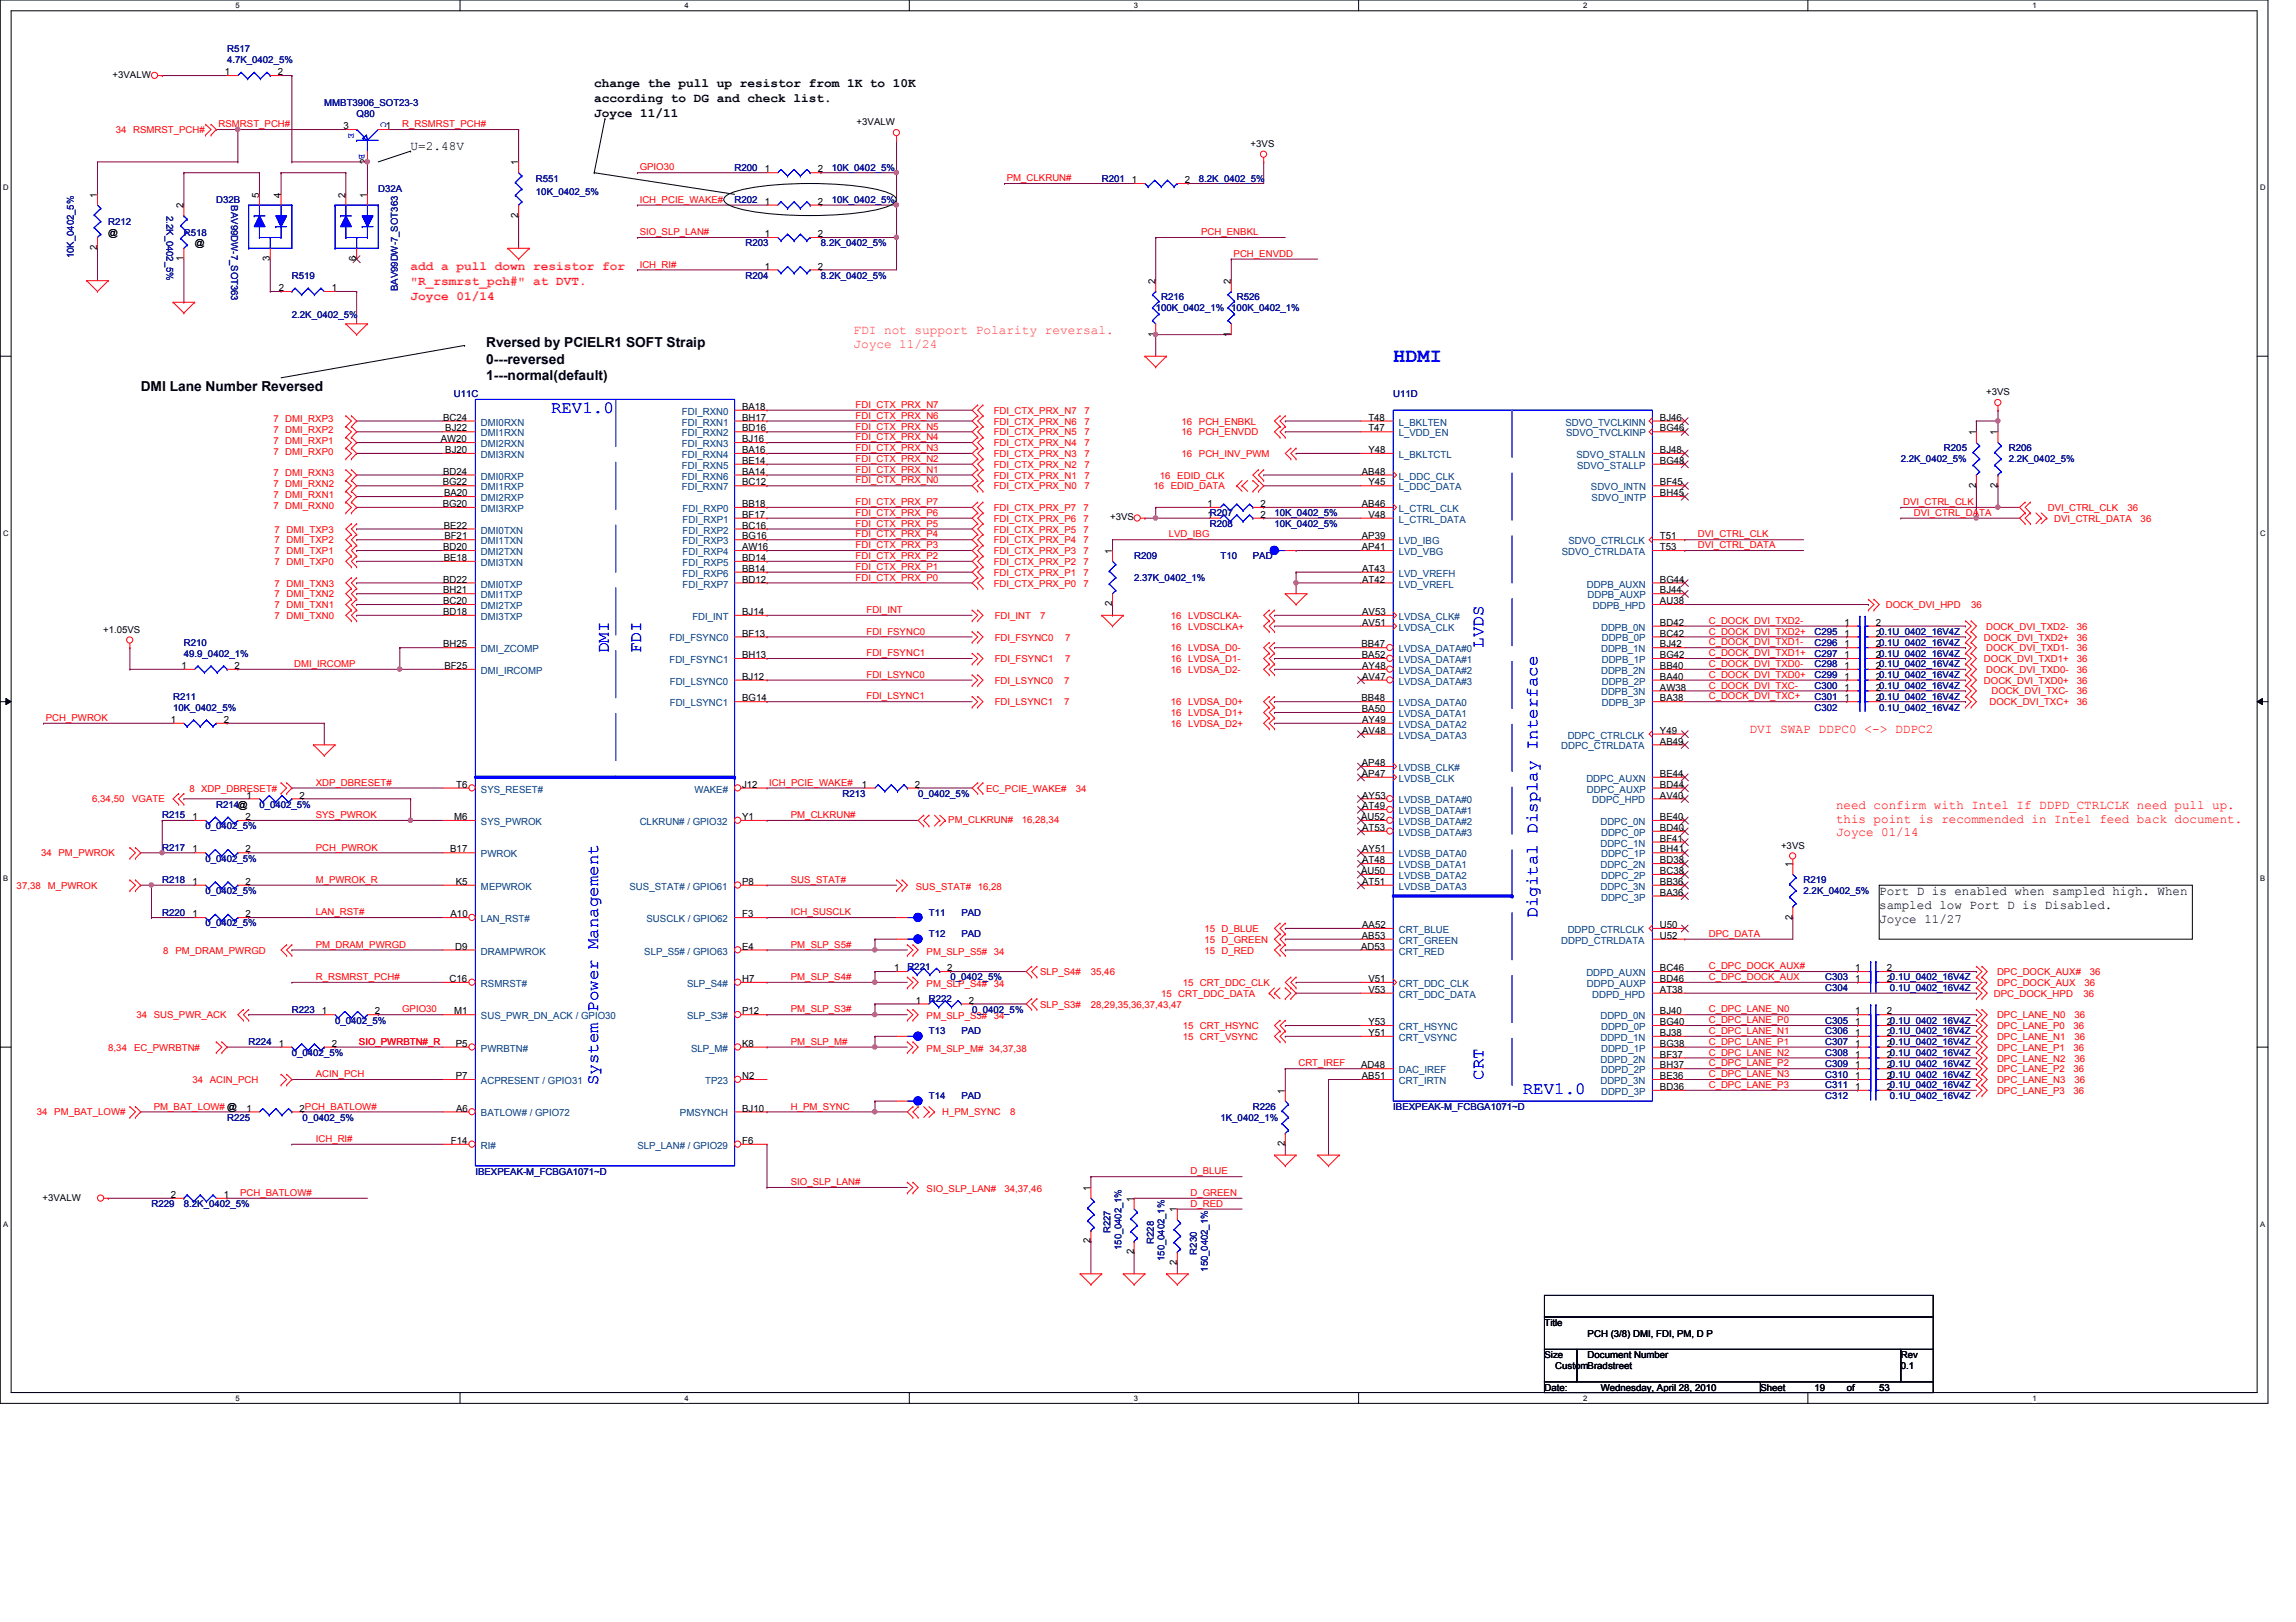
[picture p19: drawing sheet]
<svg xmlns="http://www.w3.org/2000/svg" width="297mm" height="210mm" viewBox="0 0 297 210" stroke-linecap="round" stroke-linejoin="round" font-family="sans-serif">
<defs><g id="words">
<text font-size="2.6" fill="#00f" x="180.3" y="46.9">HDMI</text>
<g font-size="2.2" fill="#00f">
<text x="71.3" y="53.5">REV1.0</text>
<text x="191.9" y="83.8" transform="rotate(-90 191.9 83.8)">LVDS</text>
<text x="78.8" y="84.5" transform="rotate(-90 78.8 84.5)">DMI</text>
<text x="83" y="84.5" transform="rotate(-90 83 84.5)">FDI</text>
<text x="198.9" y="118.7" transform="rotate(-90 198.9 118.7)">Digital Display Interface</text>
<text x="77.4" y="140.4" transform="rotate(-90 77.4 140.4)">System Power Management</text>
<text x="191.9" y="139.7" transform="rotate(-90 191.9 139.7)">CRT</text>
<text x="197" y="141.5">REV1.0</text>
</g>
<g font-size="1.8">
<text x="62.9" y="45">Rversed by PCIELR1 SOFT Straip</text>
<text x="62.9" y="47.1">0---reversed</text>
<text x="18.2" y="50.5">DMI Lane Number Reversed</text>
<text x="62.9" y="49.2">1---normal(default)</text>
</g>
<g font-size="1.7">
<text x="76.9" y="11.2">change the pull up resistor from 1K to 10K</text>
<text x="76.9" y="13.2">according to DG and check list.</text>
<text x="76.9" y="15.1">Joyce 11/11</text>
<text x="53.1" y="19.5">U=2.48V</text>
<text x="243.1" y="115.9">Port D is enabled when sampled high. When</text>
<text x="243.1" y="117.6">sampled low Port D is Disabled.</text>
<text x="243.1" y="119.4">Joyce 11/27</text>
</g>
<g font-size="1.7" fill="#ff0080">
<text x="53.1" y="35">add a pull down resistor for</text>
<text x="53.1" y="36.9">&quot;R_rsmrst_pch#&quot; at DVT.</text>
<text x="53.1" y="38.9">Joyce 01/14</text>
<text x="110.4" y="43.2">FDI not support Polarity reversal.</text>
<text x="110.4" y="45">Joyce 11/24</text>
</g>
<g font-size="1.7" fill="#f00">
<text x="226.4" y="94.9">DVI SWAP DDPC0 &lt;-&gt; DDPC2</text>
<text x="237.5" y="104.7">need confirm with Intel If DDPD_CTRLCLK need pull up.</text>
<text x="237.5" y="106.5">this point is recommended in Intel feed back document.</text>
<text x="237.5" y="108.2">Joyce 01/14</text>
</g>
<g font-size="1.3">
<text x="29.1" y="9.7">1</text>
<text x="35.9" y="9.7">2</text>
<text x="44.4" y="16.7">3</text>
<text x="49.9" y="16.7">1</text>
<text x="47.5" y="21.2" transform="rotate(-90 47.5 21.2)">2</text>
<text x="67.1" y="21.4" transform="rotate(-90 67.1 21.4)">1</text>
<text x="98.9" y="22.3">1</text>
<text x="105.8" y="22.3">2</text>
<text x="146.4" y="23.7">1</text>
<text x="153.3" y="23.7">2</text>
<text x="12.6" y="25.6" transform="rotate(-90 12.6 25.6)">1</text>
<text x="23.7" y="27" transform="rotate(-90 23.7 27)">2</text>
<text x="33.5" y="25.6" transform="rotate(-90 33.5 25.6)">5</text>
<text x="36.3" y="25.6" transform="rotate(-90 36.3 25.6)">4</text>
<text x="44.7" y="25.6" transform="rotate(-90 44.7 25.6)">2</text>
<text x="47.5" y="25.6" transform="rotate(-90 47.5 25.6)">1</text>
<text x="67.1" y="28.2" transform="rotate(-90 67.1 28.2)">2</text>
<text x="98.9" y="26.5">1</text>
<text x="105.8" y="26.5">2</text>
<text x="12.6" y="32.4" transform="rotate(-90 12.6 32.4)">2</text>
<text x="23.7" y="33.8" transform="rotate(-90 23.7 33.8)">1</text>
<text x="34.9" y="33.8" transform="rotate(-90 34.9 33.8)">3</text>
<text x="46.1" y="33.8" transform="rotate(-90 46.1 33.8)">6</text>
<text x="98.9" y="30.7">1</text>
<text x="98.9" y="34.9">1</text>
<text x="105.8" y="30.7">2</text>
<text x="105.8" y="34.9">2</text>
<text x="36.1" y="37.7">2</text>
<text x="42.9" y="37.7">1</text>
<text x="149.5" y="36.7" transform="rotate(-90 149.5 36.7)">2</text>
<text x="159.3" y="36.7" transform="rotate(-90 159.3 36.7)">2</text>
<text x="149.5" y="43.6" transform="rotate(-90 149.5 43.6)">1</text>
<text x="159.3" y="43.6" transform="rotate(-90 159.3 43.6)">1</text>
<text x="96" y="53">BA18</text>
<text x="57" y="57.2">AW20</text>
<text x="57.3" y="54.4">BC24</text>
<text x="57.6" y="55.8">BJ22</text>
<text x="57.6" y="58.6">BJ20</text>
<text x="96" y="54.4">BH17</text>
<text x="96" y="55.8">BD16</text>
<text x="96" y="57.2">BJ16</text>
<text x="96" y="58.6">BA16</text>
<text x="177" y="58.6">Y48</text>
<text x="177" y="54.4">T48</text>
<text x="177" y="55.8">T47</text>
<text x="214.8" y="55.8">BG46</text>
<text x="214.8" y="54.4">BJ46</text>
<text x="214.8" y="58.6">BJ48</text>
<text x="255.6" y="56.3" transform="rotate(-90 255.6 56.3)">1</text>
<text x="258.4" y="56.3" transform="rotate(-90 258.4 56.3)">1</text>
<text x="57.3" y="62.8">BG22</text>
<text x="57.3" y="65.6">BG20</text>
<text x="57.3" y="61.4">BD24</text>
<text x="57.4" y="64.2">BA20</text>
<text x="96" y="60">BE14</text>
<text x="96" y="61.4">BA14</text>
<text x="96" y="62.8">BC12</text>
<text x="96" y="65.6">BB18</text>
<text x="156.2" y="65.6">1</text>
<text x="163.1" y="65.6">2</text>
<text x="176.2" y="65.6">AB46</text>
<text x="176.2" y="61.4">AB48</text>
<text x="177" y="62.8">Y45</text>
<text x="214.8" y="60">BG48</text>
<text x="214.8" y="64.2">BH45</text>
<text x="214.8" y="62.8">BF45</text>
<text x="255.6" y="63.1" transform="rotate(-90 255.6 63.1)">2</text>
<text x="258.4" y="63.1" transform="rotate(-90 258.4 63.1)">2</text>
<text x="57.3" y="71.2">BD20</text>
<text x="57.4" y="68.4">BE22</text>
<text x="57.5" y="69.8">BF21</text>
<text x="96" y="67">BF17</text>
<text x="96" y="68.4">BC16</text>
<text x="96" y="69.8">BG16</text>
<text x="96" y="71.2">AW16</text>
<text x="143.9" y="71.7" transform="rotate(-90 143.9 71.7)">1</text>
<text x="156.2" y="67">1R207</text>
<text x="163.1" y="67">2</text>
<text x="176.2" y="69.8">AP39</text>
<text x="176.2" y="71.2">AP41</text>
<text x="177" y="67">V48</text>
<text x="214.8" y="69.8">T51</text>
<text x="214.8" y="71.2">T53</text>
<text x="57.3" y="75.4">BD22</text>
<text x="57.3" y="76.8">BH21</text>
<text x="57.4" y="72.6">BE18</text>
<text x="96" y="72.6">BD14</text>
<text x="96" y="74">BB14</text>
<text x="96" y="75.4">BD12</text>
<text x="176.2" y="74">AT43</text>
<text x="176.2" y="75.4">AT42</text>
<text x="214.8" y="75.4">BG44</text>
<text x="214.8" y="76.8">BJ44</text>
<text x="57.3" y="78.2">BC20</text>
<text x="57.3" y="79.6">BD18</text>
<text x="57.3" y="83.8">BH25</text>
<text x="96" y="82.4">BF13</text>
<text x="96" y="79.6">BJ14</text>
<text x="143.9" y="78.5" transform="rotate(-90 143.9 78.5)">2</text>
<text x="176.1" y="83.8">BB47</text>
<text x="176.2" y="79.6">AV53</text>
<text x="176.2" y="81">AV51</text>
<text x="214.8" y="81">BD42</text>
<text x="214.8" y="83.8">BJ42</text>
<text x="214.8" y="82.4">BC42</text>
<text x="214.8" y="78.2">AU38</text>
<text x="238.6" y="83.8">1</text>
<text x="238.6" y="82.4">1</text>
<text x="238.6" y="81">1</text>
<text x="242.7" y="83.8">20.1U_0402_16V4Z</text>
<text x="242.7" y="82.4">20.1U_0402_16V4Z</text>
<text x="242.7" y="81">2</text>
<text x="23.5" y="86.6">1</text>
<text x="30.3" y="86.6">2</text>
<text x="57.5" y="86.6">BF25</text>
<text x="96" y="85.2">BH13</text>
<text x="96" y="88">BJ12</text>
<text x="176.2" y="85.2">BA52</text>
<text x="176.2" y="86.6">AY48</text>
<text x="176.2" y="88">AV47</text>
<text x="214.8" y="86.6">BB40</text>
<text x="214.8" y="89.4">AW38</text>
<text x="214.8" y="85.2">BG42</text>
<text x="214.8" y="88">BA40</text>
<text x="238.6" y="88">1</text>
<text x="238.6" y="89.4">1</text>
<text x="238.6" y="85.2">1</text>
<text x="238.6" y="86.6">1</text>
<text x="242.7" y="88">20.1U_0402_16V4Z</text>
<text x="242.7" y="89.4">20.1U_0402_16V4Z</text>
<text x="242.7" y="85.2">20.1U_0402_16V4Z</text>
<text x="242.7" y="86.6">20.1U_0402_16V4Z</text>
<text x="22.1" y="93.6">1</text>
<text x="29" y="93.6">2</text>
<text x="96" y="90.8">BG14</text>
<text x="176.1" y="90.8">BB48</text>
<text x="176.2" y="92.2">BA50</text>
<text x="176.2" y="93.6">AY49</text>
<text x="176.2" y="95">AV48</text>
<text x="214.8" y="90.8">BA38</text>
<text x="214.8" y="95">Y49</text>
<text x="238.6" y="90.8">1</text>
<text x="242.7" y="90.8">20.1U_0402_16V4Z</text>
<text x="59" y="101.9">T6</text>
<text x="96" y="101.9">J12</text>
<text x="111.5" y="101.9">1</text>
<text x="118.4" y="101.9">2</text>
<text x="176.2" y="99.1">AP48</text>
<text x="176.2" y="100.5">AP47</text>
<text x="214.8" y="96.4">AB49</text>
<text x="214.8" y="100.5">BE44</text>
<text x="214.8" y="101.9">BD44</text>
<text x="24.9" y="106.1">1</text>
<text x="31.7" y="106.1">2</text>
<text x="31.9" y="103.3">1</text>
<text x="38.7" y="103.3">2</text>
<text x="58.8" y="106.1">M6</text>
<text x="96" y="106.1">Y1</text>
<text x="176.1" y="106.1">AU52</text>
<text x="176.2" y="103.3">AY53</text>
<text x="176.2" y="104.7">AT49</text>
<text x="176.2" y="107.5">AT53</text>
<text x="214.8" y="106.1">BE40</text>
<text x="214.8" y="107.5">BD40</text>
<text x="214.8" y="103.3">AV40</text>
<text x="24.9" y="110.3">1</text>
<text x="31.7" y="110.3">2</text>
<text x="58.2" y="110.3">B17</text>
<text x="176.1" y="113.1">AU50</text>
<text x="176.2" y="110.3">AY51</text>
<text x="176.2" y="111.7">AT48</text>
<text x="214.8" y="108.9">BF41</text>
<text x="214.8" y="111.7">BD38</text>
<text x="214.8" y="110.3">BH41</text>
<text x="214.8" y="113.1">BC38</text>
<text x="231.9" y="112.2" transform="rotate(-90 231.9 112.2)">1</text>
<text x="24.9" y="114.5">1</text>
<text x="24.9" y="118.7">1</text>
<text x="31.7" y="114.5">2</text>
<text x="31.7" y="118.7">2</text>
<text x="58.3" y="118.7">A10</text>
<text x="59" y="114.5">K5</text>
<text x="96" y="114.5">P8</text>
<text x="96" y="118.7">F3</text>
<text x="176.2" y="114.5">AT51</text>
<text x="214.8" y="114.5">BB36</text>
<text x="214.8" y="115.9">BA36</text>
<text x="231.9" y="119" transform="rotate(-90 231.9 119)">2</text>
<text x="58.9" y="122.9">D9</text>
<text x="96" y="122.9">E4</text>
<text x="115.7" y="125.7">1</text>
<text x="122.6" y="125.7">2</text>
<text x="176.1" y="122.9">AD53</text>
<text x="176.2" y="121.5">AB53</text>
<text x="176.2" y="120.1">AA52</text>
<text x="214.8" y="120.1">U50</text>
<text x="214.8" y="121.5">U52</text>
<text x="214.8" y="125.7">BC46</text>
<text x="240" y="125.7">1</text>
<text x="244.1" y="125.7">2</text>
<text x="41.7" y="131.3">1</text>
<text x="48.5" y="131.3">2</text>
<text x="58.2" y="127.1">C16</text>
<text x="58.8" y="131.3">M1</text>
<text x="96" y="131.3">P12</text>
<text x="96" y="127.1">H7</text>
<text x="118.5" y="129.9">1</text>
<text x="125.3" y="129.9">2</text>
<text x="177" y="127.1">V51</text>
<text x="177" y="128.5">V53</text>
<text x="214.8" y="131.3">BJ40</text>
<text x="214.8" y="127.1">BD46</text>
<text x="214.8" y="128.5">AT38</text>
<text x="240" y="127.1">1</text>
<text x="240" y="131.3">1</text>
<text x="244.1" y="127.1">20.1U_0402_16V4Z</text>
<text x="244.1" y="131.3">2</text>
<text x="36.1" y="135.5">1</text>
<text x="42.9" y="135.5">2</text>
<text x="59" y="135.5">P5</text>
<text x="96" y="135.5">K8</text>
<text x="177" y="132.7">Y53</text>
<text x="177" y="134.1">Y51</text>
<text x="214.8" y="136.9">BF37</text>
<text x="214.8" y="134.1">BJ38</text>
<text x="214.8" y="132.7">BG40</text>
<text x="214.8" y="135.5">BG38</text>
<text x="240" y="134.1">1</text>
<text x="240" y="135.5">1</text>
<text x="240" y="136.9">1</text>
<text x="240" y="132.7">1</text>
<text x="244.1" y="134.1">20.1U_0402_16V4Z</text>
<text x="244.1" y="135.5">20.1U_0402_16V4Z</text>
<text x="244.1" y="136.9">20.1U_0402_16V4Z</text>
<text x="244.1" y="132.7">20.1U_0402_16V4Z</text>
<text x="31.9" y="143.8">1</text>
<text x="38.7" y="143.8">2PCH_BATLOW#</text>
<text x="59" y="139.7">P7</text>
<text x="59" y="143.8">A6</text>
<text x="96" y="143.8">BJ10</text>
<text x="96" y="139.7">N2</text>
<text x="166.2" y="141.5" transform="rotate(-90 166.2 141.5)">1</text>
<text x="176.1" y="138.3">AD48</text>
<text x="176.2" y="139.7">AB51</text>
<text x="214.8" y="139.7">BE36</text>
<text x="214.8" y="138.3">BH37</text>
<text x="214.8" y="141.1">BD36</text>
<text x="240" y="138.3">1</text>
<text x="240" y="141.1">1</text>
<text x="240" y="139.7">1</text>
<text x="244.1" y="138.3">20.1U_0402_16V4Z</text>
<text x="244.1" y="141.1">20.1U_0402_16V4Z</text>
<text x="244.1" y="139.7">20.1U_0402_16V4Z</text>
<text x="58.3" y="148">F14</text>
<text x="96" y="148">F6</text>
<text x="166.2" y="148.3" transform="rotate(-90 166.2 148.3)">2</text>
<text x="22.1" y="155">2</text>
<text x="29" y="155">1</text>
<text x="141.1" y="154.1" transform="rotate(-90 141.1 154.1)">1</text>
<text x="146.7" y="155.5" transform="rotate(-90 146.7 155.5)">1</text>
<text x="141.1" y="160.9" transform="rotate(-90 141.1 160.9)">2</text>
<text x="152.3" y="156.9" transform="rotate(-90 152.3 156.9)">1</text>
<text x="146.7" y="162.3" transform="rotate(-90 146.7 162.3)">2</text>
<text x="152.3" y="163.7" transform="rotate(-90 152.3 163.7)">2</text>
</g>
<g font-size="1.3" fill="#004080">
<text x="88.2" y="53.7">FDI_RXN0</text>
<text x="62.2" y="55.1">DMI0RXN</text>
<text x="62.2" y="56.5">DMI1RXN</text>
<text x="62.2" y="57.9">DMI2RXN</text>
<text x="62.2" y="59.3">DMI3RXN</text>
<text x="88.2" y="55.1">FDI_RXN1</text>
<text x="88.2" y="56.5">FDI_RXN2</text>
<text x="88.2" y="57.9">FDI_RXN3</text>
<text x="88.2" y="59.3">FDI_RXN4</text>
<text x="181" y="59.3">L_BKLTCTL</text>
<text x="181" y="55.1">L_BKLTEN</text>
<text x="181" y="56.5">L_VDD_EN</text>
<text x="202.5" y="55.1">SDVO_TVCLKINN</text>
<text x="202.6" y="56.5">SDVO_TVCLKINP</text>
<text x="204" y="59.3">SDVO_STALLN</text>
<text x="62.2" y="62.1">DMI0RXP</text>
<text x="62.2" y="63.5">DMI1RXP</text>
<text x="62.2" y="64.9">DMI2RXP</text>
<text x="88.2" y="60.7">FDI_RXN5</text>
<text x="88.2" y="62.1">FDI_RXN6</text>
<text x="88.2" y="63.5">FDI_RXN7</text>
<text x="181" y="62.1">L_DDC_CLK</text>
<text x="181" y="63.5">L_DDC_DATA</text>
<text x="204" y="60.7">SDVO_STALLP</text>
<text x="205.8" y="63.5">SDVO_INTN</text>
<text x="205.9" y="64.9">SDVO_INTP</text>
<text x="62.2" y="66.3">DMI3RXP</text>
<text x="62.2" y="69">DMI0TXN</text>
<text x="62.2" y="70.4">DMI1TXN</text>
<text x="62.2" y="71.8">DMI2TXN</text>
<text x="88.3" y="66.3">FDI_RXP0</text>
<text x="88.3" y="67.6">FDI_RXP1</text>
<text x="88.3" y="69">FDI_RXP2</text>
<text x="88.3" y="70.4">FDI_RXP3</text>
<text x="88.3" y="71.8">FDI_RXP4</text>
<text x="181" y="66.3">L_CTRL_CLK</text>
<text x="181" y="67.6">L_CTRL_DATA</text>
<text x="181" y="70.4">LVD_IBG</text>
<text x="181" y="71.8">LVD_VBG</text>
<text x="202.1" y="71.8">SDVO_CTRLDATA</text>
<text x="202.9" y="70.4">SDVO_CTRLCLK</text>
<text x="62.2" y="73.2">DMI3TXN</text>
<text x="62.2" y="76">DMI0TXP</text>
<text x="62.2" y="77.4">DMI1TXP</text>
<text x="88.3" y="73.2">FDI_RXP5</text>
<text x="88.3" y="74.6">FDI_RXP6</text>
<text x="88.3" y="76">FDI_RXP7</text>
<text x="181" y="74.6">LVD_VREFH</text>
<text x="181" y="76">LVD_VREFL</text>
<text x="205.3" y="76">DDPB_AUXN</text>
<text x="205.4" y="77.4">DDPB_AUXP</text>
<text x="62.2" y="78.8">DMI2TXP</text>
<text x="62.2" y="80.2">DMI3TXP</text>
<text x="86.6" y="83">FDI_FSYNC0</text>
<text x="89.6" y="80.2">FDI_INT</text>
<text x="181" y="80.2">LVDSA_CLK#</text>
<text x="181" y="81.6">LVDSA_CLK</text>
<text x="206.1" y="78.8">DDPB_HPD</text>
<text x="207.1" y="81.6">DDPB_0N</text>
<text x="207.2" y="83">DDPB_0P</text>
<text x="62.2" y="84.4">DMI_ZCOMP</text>
<text x="62.2" y="87.2">DMI_IRCOMP</text>
<text x="86.6" y="85.8">FDI_FSYNC1</text>
<text x="86.7" y="88.6">FDI_LSYNC0</text>
<text x="181" y="84.4">LVDSA_DATA#0</text>
<text x="181" y="85.8">LVDSA_DATA#1</text>
<text x="181" y="87.2">LVDSA_DATA#2</text>
<text x="181" y="88.6">LVDSA_DATA#3</text>
<text x="207.1" y="84.4">DDPB_1N</text>
<text x="207.1" y="87.2">DDPB_2N</text>
<text x="207.2" y="85.8">DDPB_1P</text>
<text x="207.2" y="88.6">DDPB_2P</text>
<text x="86.7" y="91.4">FDI_LSYNC1</text>
<text x="181" y="91.4">LVDSA_DATA0</text>
<text x="181" y="92.8">LVDSA_DATA1</text>
<text x="181" y="94.2">LVDSA_DATA2</text>
<text x="181" y="95.6">LVDSA_DATA3</text>
<text x="202.8" y="95.6">DDPC_CTRLCLK</text>
<text x="207.1" y="90">DDPB_3N</text>
<text x="207.2" y="91.4">DDPB_3P</text>
<text x="181" y="99.8">LVDSB_CLK#</text>
<text x="181" y="101.2">LVDSB_CLK</text>
<text x="202" y="97">DDPC_CTRLDATA</text>
<text x="205.2" y="101.2">DDPC_AUXN</text>
<text x="62.2" y="102.6">SYS_RESET#</text>
<text x="62.2" y="106.8">SYS_PWROK</text>
<text x="82.8" y="106.8">CLKRUN# / GPIO32</text>
<text x="89.8" y="102.6">WAKE#</text>
<text x="181" y="104">LVDSB_DATA#0</text>
<text x="181" y="105.4">LVDSB_DATA#1</text>
<text x="181" y="106.8">LVDSB_DATA#2</text>
<text x="205.3" y="102.6">DDPC_AUXP</text>
<text x="206" y="104">DDPC_HPD</text>
<text x="207" y="106.8">DDPC_0N</text>
<text x="62.2" y="111">PWROK</text>
<text x="181" y="108.2">LVDSB_DATA#3</text>
<text x="181" y="111">LVDSB_DATA0</text>
<text x="181" y="112.4">LVDSB_DATA1</text>
<text x="181" y="113.7">LVDSB_DATA2</text>
<text x="207" y="109.6">DDPC_1N</text>
<text x="207" y="112.4">DDPC_2N</text>
<text x="207.1" y="111">DDPC_1P</text>
<text x="207.1" y="108.2">DDPC_0P</text>
<text x="207.1" y="113.7">DDPC_2P</text>
<text x="62.2" y="119.3">LAN_RST#</text>
<text x="62.2" y="115.1">MEPWROK</text>
<text x="81.4" y="115.1">SUS_STAT# / GPIO61</text>
<text x="83.6" y="119.3">SUSCLK / GPIO62</text>
<text x="181" y="115.1">LVDSB_DATA3</text>
<text x="207" y="115.1">DDPC_3N</text>
<text x="207.1" y="116.5">DDPC_3P</text>
<text x="62.2" y="123.5">DRAMPWROK</text>
<text x="83.4" y="123.5">SLP_S5# / GPIO63</text>
<text x="181" y="120.7">CRT_BLUE</text>
<text x="181" y="122.1">CRT_GREEN</text>
<text x="181" y="123.5">CRT_RED</text>
<text x="202" y="122.1">DDPD_CTRLDATA</text>
<text x="202.8" y="120.7">DDPD_CTRLCLK</text>
<text x="62.2" y="131.9">SUS_PWR_DN_ACK / GPIO30</text>
<text x="62.2" y="127.7">RSMRST#</text>
<text x="88.9" y="131.9">SLP_S3#</text>
<text x="88.9" y="127.7">SLP_S4#</text>
<text x="181" y="127.7">CRT_DDC_CLK</text>
<text x="181" y="129.1">CRT_DDC_DATA</text>
<text x="205.2" y="126.3">DDPD_AUXN</text>
<text x="205.3" y="127.7">DDPD_AUXP</text>
<text x="206" y="129.1">DDPD_HPD</text>
<text x="207" y="131.9">DDPD_0N</text>
<text x="62.2" y="136.1">PWRBTN#</text>
<text x="89.4" y="136.1">SLP_M#</text>
<text x="181" y="133.3">CRT_HSYNC</text>
<text x="181" y="134.7">CRT_VSYNC</text>
<text x="207" y="137.5">DDPD_2N</text>
<text x="207" y="134.7">DDPD_1N</text>
<text x="207.1" y="133.3">DDPD_0P</text>
<text x="207.1" y="136.1">DDPD_1P</text>
<text x="62.2" y="140.3">ACPRESENT / GPIO31</text>
<text x="91.2" y="140.3">TP23</text>
<text x="181" y="140.3">CRT_IRTN</text>
<text x="181" y="138.9">DAC_IREF</text>
<text x="207" y="140.3">DDPD_3N</text>
<text x="207.1" y="138.9">DDPD_2P</text>
<text x="207.1" y="141.7">DDPD_3P</text>
<text x="62.2" y="148.7">RI#</text>
<text x="62.2" y="144.5">BATLOW# / GPIO72</text>
<text x="82.5" y="148.7">SLP_LAN# / GPIO29</text>
<text x="88" y="144.5">PMSYNCH</text>
</g>
<g font-size="1.2">
<text x="14.6" y="10.1">+3VALW</text>
<text x="110.8" y="16.2">+3VALW</text>
<text x="161.8" y="19">+3VS</text>
<text x="14" y="30.5">@</text>
<text x="25.2" y="31.9">@</text>
<text x="257" y="51.1">+3VS</text>
<text x="143.6" y="67.4">+3VS</text>
<text x="13.3" y="81.9">+1.05VS</text>
<text x="230.4" y="109.8">+3VS</text>
<text x="5.5" y="155.4">+3VALW</text>
<text x="199.8" y="171.6">Title</text>
<text x="205.4" y="173">PCH (3/8) DMI, FDI, PM, D P</text>
<text x="199.8" y="175.8">Size</text>
<text x="199.8" y="180">Date:</text>
<text x="201.2" y="177.2">CustomBradstreet</text>
<text x="205.4" y="175.8">Document Number</text>
<text x="207.1" y="180">Wednesday, April 28, 2010</text>
<text x="227.8" y="180">Sheet</text>
<text x="234.7" y="180">19</text>
<text x="238.9" y="180">of</text>
<text x="243.1" y="180">53</text>
<text x="245.9" y="177.2">0.1</text>
<text x="245.9" y="175.8">Rev</text>
</g>
<g font-size="1.2" fill="#000080">
<text x="29.4" y="6.7">R517</text>
<text x="29.4" y="8.1">4.7K_0402_5%</text>
<text x="41.9" y="13.7">MMBT3906_SOT23-3</text>
<text x="46.1" y="15.1">Q80</text>
<text x="69.3" y="23.5">R551</text>
<text x="95" y="22.1">R200</text>
<text x="107.6" y="22.1">10K_0402_5%</text>
<text x="142.5" y="23.5">R201</text>
<text x="155.1" y="23.5">8.2K_0402_5%</text>
<text x="14" y="29.1">R212</text>
<text x="21.5" y="27.9" transform="rotate(90 21.5 27.9)">2.2K_0402_5%</text>
<text x="28" y="26.3">D32B</text>
<text x="29.9" y="26.5" transform="rotate(90 29.9 26.5)">BAV99DW-7_SOT363</text>
<text x="48.9" y="24.9">D32A</text>
<text x="69.3" y="25.2">10K_0402_5%</text>
<text x="95" y="26.3">R202</text>
<text x="107.6" y="26.3">10K_0402_5%</text>
<text x="9.6" y="33.4" transform="rotate(-90 9.6 33.4)">10K_0402_5%</text>
<text x="23.8" y="30.5">R518</text>
<text x="96.4" y="31.9">R203</text>
<text x="106.2" y="31.9">8.2K_0402_5%</text>
<text x="37.8" y="36.1">R519</text>
<text x="37.8" y="41.1">2.2K_0402_5%</text>
<text x="51.5" y="37.7" transform="rotate(-90 51.5 37.7)">BAV99DW-7_SOT363</text>
<text x="96.4" y="36.1">R204</text>
<text x="106.2" y="36.1">8.2K_0402_5%</text>
<text x="149.5" y="40.3">100K_0402_1%</text>
<text x="150.2" y="38.9">R216</text>
<text x="159.3" y="40.3">100K_0402_1%</text>
<text x="160" y="38.9">R526</text>
<text x="58.7" y="51.4">U11C</text>
<text x="180.3" y="51.4">U11D</text>
<text x="245.9" y="59.8">2.2K_0402_5%</text>
<text x="251.5" y="58.4">R205</text>
<text x="259.9" y="58.4">R206</text>
<text x="259.9" y="59.8">2.2K_0402_5%</text>
<text x="156.5" y="68.2">R208</text>
<text x="164.9" y="68.2">10K_0402_5%</text>
<text x="164.9" y="66.8">10K_0402_5%</text>
<text x="146.7" y="72.4">R209</text>
<text x="146.7" y="75.2">2.37K_0402_1%</text>
<text x="157.9" y="72.4">T10</text>
<text x="162.1" y="72.4">PAD</text>
<text x="23.8" y="83.6">R210</text>
<text x="234.7" y="83.6">C296</text>
<text x="234.7" y="82.2">C295</text>
<text x="23.8" y="85">49.9_0402_1%</text>
<text x="234.7" y="89.2">C300</text>
<text x="234.7" y="85">C297</text>
<text x="234.7" y="86.4">C298</text>
<text x="234.7" y="87.8">C299</text>
<text x="22.4" y="90.6">R211</text>
<text x="22.4" y="91.9">10K_0402_5%</text>
<text x="234.7" y="91.9">C302</text>
<text x="234.7" y="90.6">C301</text>
<text x="243.1" y="91.9">0.1U_0402_16V4Z</text>
<text x="21" y="105.9">R215</text>
<text x="26.6" y="107.3">0_0402_5%</text>
<text x="28" y="104.5">R214@</text>
<text x="33.6" y="104.5">0_0402_5%</text>
<text x="109" y="103.1">R213</text>
<text x="118.8" y="103.1">0_0402_5%</text>
<text x="21" y="110.1">R217</text>
<text x="26.6" y="111.5">0_0402_5%</text>
<text x="21" y="114.3">R218</text>
<text x="21" y="118.5">R220</text>
<text x="26.6" y="115.7">0_0402_5%</text>
<text x="26.6" y="119.9">0_0402_5%</text>
<text x="120.2" y="118.5">T11</text>
<text x="124.4" y="118.5">PAD</text>
<text x="233.3" y="114.3">R219</text>
<text x="233.3" y="115.7">2.2K_0402_5%</text>
<text x="117.4" y="125.5">R221</text>
<text x="120.2" y="121.3">T12</text>
<text x="124.4" y="121.3">PAD</text>
<text x="37.8" y="131.1">R223</text>
<text x="120.2" y="129.7">R222</text>
<text x="123" y="126.9">0_0402_5%</text>
<text x="125.8" y="131.1">0_0402_5%</text>
<text x="236.1" y="128.3">C304</text>
<text x="236.1" y="126.9">C303</text>
<text x="244.5" y="128.3">0.1U_0402_16V4Z</text>
<text x="32.2" y="135.3">R224</text>
<text x="37.8" y="136.7">0_0402_5%</text>
<text x="43.3" y="132.5">0_0402_5%</text>
<text x="120.2" y="133.9">T13</text>
<text x="124.4" y="133.9">PAD</text>
<text x="236.1" y="135.3">C307</text>
<text x="236.1" y="136.7">C308</text>
<text x="236.1" y="133.9">C306</text>
<text x="236.1" y="132.5">C305</text>
<text x="120.2" y="142.2">T14</text>
<text x="124.4" y="142.2">PAD</text>
<text x="162.1" y="143.6">R226</text>
<text x="180.3" y="143.6">IBEXPEAK-M_FCBGA1071~D</text>
<text x="236.1" y="139.4">C310</text>
<text x="236.1" y="142.2">C312</text>
<text x="236.1" y="138">C309</text>
<text x="236.1" y="140.8">C311</text>
<text x="244.5" y="142.2">0.1U_0402_16V4Z</text>
<text x="29.4" y="145">R225</text>
<text x="39.2" y="145">0_0402_5%</text>
<text x="157.9" y="145">1K_0402_1%</text>
<text x="61.5" y="152">IBEXPEAK-M_FCBGA1071~D</text>
<text x="19.6" y="156.2">R229</text>
<text x="23.8" y="156.2">8.2K_0402_5%</text>
<text x="143.7" y="159.6" transform="rotate(-90 143.7 159.6)">R227</text>
<text x="145.1" y="161.8" transform="rotate(-90 145.1 161.8)">150_0402_1%</text>
<text x="149.3" y="161" transform="rotate(-90 149.3 161)">R228</text>
<text x="150.7" y="163.2" transform="rotate(-90 150.7 163.2)">150_0402_1%</text>
<text x="154.9" y="162.3" transform="rotate(-90 154.9 162.3)">R230</text>
<text x="156.2" y="164.5" transform="rotate(-90 156.2 164.5)">150_0402_1%</text>
</g>
<g font-size="1.2" fill="#f00">
<text x="15" y="17.2">34 RSMRST_PCH#</text>
<text x="28.3" y="16.5">RSMRST_PCH#</text>
<text x="52" y="16.5">R_RSMRST_PCH#</text>
<text x="82.8" y="22.1">GPIO30</text>
<text x="130.3" y="23.5">PM_CLKRUN#</text>
<text x="82.8" y="26.2">ICH_PCIE_WAKE#</text>
<text x="82.8" y="30.4">SIO_SLP_LAN#</text>
<text x="82.8" y="34.6">ICH_RI#</text>
<text x="155.4" y="30.4">PCH_ENBKL</text>
<text x="159.6" y="33.2">PCH_ENVDD</text>
<text x="110.7" y="52.8">FDI_CTX_PRX_N7</text>
<text x="128.6" y="53.6">FDI_CTX_PRX_N7</text>
<text x="140.3" y="53.6">7</text>
<text x="35.4" y="58.8">7 DMI_RXP0</text>
<text x="35.4" y="57.4">7 DMI_RXP1</text>
<text x="35.4" y="54.7">7 DMI_RXP3</text>
<text x="35.4" y="56">7 DMI_RXP2</text>
<text x="110.7" y="55.6">FDI_CTX_PRX_N5</text>
<text x="110.7" y="57">FDI_CTX_PRX_N4</text>
<text x="110.7" y="58.4">FDI_CTX_PRX_N3</text>
<text x="110.7" y="59.8">FDI_CTX_PRX_N2</text>
<text x="110.7" y="54.2">FDI_CTX_PRX_N6</text>
<text x="128.6" y="59.1">FDI_CTX_PRX_N3</text>
<text x="128.6" y="57.7">FDI_CTX_PRX_N4</text>
<text x="128.6" y="56.3">FDI_CTX_PRX_N5</text>
<text x="128.6" y="54.9">FDI_CTX_PRX_N6</text>
<text x="140.3" y="59.1">7</text>
<text x="140.3" y="57.7">7</text>
<text x="140.3" y="56.3">7</text>
<text x="140.3" y="54.9">7</text>
<text x="152.9" y="59.1">16 PCH_INV_PWM</text>
<text x="152.9" y="56.3">16 PCH_ENVDD</text>
<text x="152.9" y="54.9">16 PCH_ENBKL</text>
<text x="35.4" y="61.6">7 DMI_RXN3</text>
<text x="35.4" y="64.4">7 DMI_RXN1</text>
<text x="35.4" y="63">7 DMI_RXN2</text>
<text x="35.4" y="65.8">7 DMI_RXN0</text>
<text x="110.7" y="65.4">FDI_CTX_PRX_P7</text>
<text x="110.7" y="61.2">FDI_CTX_PRX_N1</text>
<text x="110.7" y="62.6">FDI_CTX_PRX_N0</text>
<text x="128.6" y="63.3">FDI_CTX_PRX_N0</text>
<text x="128.6" y="61.9">FDI_CTX_PRX_N1</text>
<text x="128.6" y="60.5">FDI_CTX_PRX_N2</text>
<text x="140.3" y="63.3">7</text>
<text x="140.3" y="61.9">7</text>
<text x="140.3" y="60.5">7</text>
<text x="149.2" y="63.3">16 EDID_DATA</text>
<text x="150.1" y="61.9">16 EDID_CLK</text>
<text x="246.2" y="65.4">DVI_CTRL_CLK</text>
<text x="35.5" y="71.7">7</text>
<text x="35.5" y="70.3">7</text>
<text x="35.5" y="68.9">7</text>
<text x="37.1" y="71.7">DMI_TXP1</text>
<text x="37.1" y="70.3">DMI_TXP2</text>
<text x="37.1" y="68.9">DMI_TXP3</text>
<text x="110.7" y="69.6">FDI_CTX_PRX_P4</text>
<text x="110.7" y="68.2">FDI_CTX_PRX_P5</text>
<text x="110.7" y="71">FDI_CTX_PRX_P3</text>
<text x="110.7" y="66.8">FDI_CTX_PRX_P6</text>
<text x="128.6" y="71.7">FDI_CTX_PRX_P3</text>
<text x="128.6" y="70.3">FDI_CTX_PRX_P4</text>
<text x="128.6" y="68.9">FDI_CTX_PRX_P5</text>
<text x="128.6" y="67.5">FDI_CTX_PRX_P6</text>
<text x="128.6" y="66.1">FDI_CTX_PRX_P7</text>
<text x="140.2" y="71.7">7</text>
<text x="140.2" y="70.3">7</text>
<text x="140.2" y="68.9">7</text>
<text x="140.2" y="67.5">7</text>
<text x="140.2" y="66.1">7</text>
<text x="151.2" y="69.6">LVD_IBG</text>
<text x="219.7" y="69.6">DVI_CTRL_CLK</text>
<text x="219.7" y="71">DVI_CTRL_DATA</text>
<text x="247.6" y="66.8">DVI_CTRL_DATA</text>
<text x="264.9" y="66.1">DVI_CTRL_CLK</text>
<text x="265.8" y="67.5">DVI_CTRL_DATA</text>
<text x="275.2" y="66.1">36</text>
<text x="276.9" y="67.5">36</text>
<text x="35.5" y="77.3">7</text>
<text x="35.5" y="75.9">7</text>
<text x="35.5" y="73.1">7</text>
<text x="37.1" y="77.3">DMI_TXN2</text>
<text x="37.1" y="75.9">DMI_TXN3</text>
<text x="37.1" y="73.1">DMI_TXP0</text>
<text x="110.7" y="75.1">FDI_CTX_PRX_P0</text>
<text x="110.7" y="72.3">FDI_CTX_PRX_P2</text>
<text x="110.7" y="73.7">FDI_CTX_PRX_P1</text>
<text x="128.6" y="75.9">FDI_CTX_PRX_P0</text>
<text x="128.6" y="74.5">FDI_CTX_PRX_P1</text>
<text x="128.6" y="73.1">FDI_CTX_PRX_P2</text>
<text x="140.2" y="75.9">7</text>
<text x="140.2" y="74.5">7</text>
<text x="140.2" y="73.1">7</text>
<text x="35.5" y="80.1">7</text>
<text x="35.5" y="78.7">7</text>
<text x="37.1" y="80.1">DMI_TXN0</text>
<text x="37.1" y="78.7">DMI_TXN1</text>
<text x="112.1" y="82.1">FDI_FSYNC0</text>
<text x="112.1" y="79.3">FDI_INT</text>
<text x="128.7" y="80.1">FDI_INT</text>
<text x="128.7" y="82.9">FDI_FSYNC0</text>
<text x="134.6" y="80.1">7</text>
<text x="137.8" y="82.9">7</text>
<text x="151.5" y="81.5">16 LVDSCLKA+</text>
<text x="151.5" y="80.1">16 LVDSCLKA-</text>
<text x="221.1" y="80.7">C_DOCK_DVI_TXD2-</text>
<text x="221.1" y="82.1">C_DOCK_DVI_TXD2+</text>
<text x="221.1" y="83.5">C_DOCK_DVI_TXD1-</text>
<text x="244" y="78.7">DOCK_DVI_HPD</text>
<text x="255" y="78.7">36</text>
<text x="256.7" y="82.9">DOCK_DVI_TXD2+</text>
<text x="257" y="81.5">DOCK_DVI_TXD2-</text>
<text x="268.7" y="81.5">36</text>
<text x="268.7" y="82.9">36</text>
<text x="38.1" y="86.3">DMI_IRCOMP</text>
<text x="112.1" y="87.7">FDI_LSYNC0</text>
<text x="112.1" y="84.9">FDI_FSYNC1</text>
<text x="128.7" y="85.7">FDI_FSYNC1</text>
<text x="128.7" y="88.5">FDI_LSYNC0</text>
<text x="137.7" y="88.5">7</text>
<text x="137.8" y="85.7">7</text>
<text x="151.5" y="85.7">16 LVDSA_D1-</text>
<text x="151.5" y="87.1">16 LVDSA_D2-</text>
<text x="151.5" y="84.3">16 LVDSA_D0-</text>
<text x="221.1" y="84.9">C_DOCK_DVI_TXD1+</text>
<text x="221.1" y="86.3">C_DOCK_DVI_TXD0-</text>
<text x="221.1" y="87.7">C_DOCK_DVI_TXD0+</text>
<text x="221.1" y="89.1">C_DOCK_DVI_TXC-</text>
<text x="256.7" y="85.7">DOCK_DVI_TXD1+</text>
<text x="256.7" y="88.5">DOCK_DVI_TXD0+</text>
<text x="257" y="84.3">DOCK_DVI_TXD1-</text>
<text x="257" y="87.1">DOCK_DVI_TXD0-</text>
<text x="257.6" y="89.9">DOCK_DVI_TXC-</text>
<text x="268.7" y="84.3">36</text>
<text x="268.7" y="87.1">36</text>
<text x="268.7" y="85.7">36</text>
<text x="268.7" y="88.5">36</text>
<text x="268.7" y="89.9">36</text>
<text x="5.9" y="93.3">PCH_PWROK</text>
<text x="112.1" y="90.5">FDI_LSYNC1</text>
<text x="128.7" y="91.3">FDI_LSYNC1</text>
<text x="137.7" y="91.3">7</text>
<text x="151.5" y="91.3">16 LVDSA_D0+</text>
<text x="151.5" y="92.7">16 LVDSA_D1+</text>
<text x="151.5" y="94.1">16 LVDSA_D2+</text>
<text x="221.1" y="90.5">C_DOCK_DVI_TXC+</text>
<text x="257.4" y="91.3">DOCK_DVI_TXC+</text>
<text x="268.7" y="91.3">36</text>
<text x="40.8" y="101.7">XDP_DBRESET#</text>
<text x="99.5" y="101.7">ICH_PCIE_WAKE#</text>
<text x="11.9" y="103.8">6,34,50</text>
<text x="17.1" y="103.8">VGATE</text>
<text x="24.5" y="102.4">8 XDP_DBRESET#</text>
<text x="40.8" y="105.9">SYS_PWROK</text>
<text x="102.3" y="105.9">PM_CLKRUN#</text>
<text x="122.7" y="106.5">PM_CLKRUN#</text>
<text x="127.6" y="102.4">EC_PCIE_WAKE#</text>
<text x="132.2" y="106.5">16,28,34</text>
<text x="139.2" y="102.4">34</text>
<text x="5.3" y="110.8">34 PM_PWROK</text>
<text x="40.8" y="110.1">PCH_PWROK</text>
<text x="2.2" y="115">37,38</text>
<text x="6.2" y="115">M_PWROK</text>
<text x="40.8" y="114.3">M_PWROK_R</text>
<text x="40.8" y="118.4">LAN_RST#</text>
<text x="102.3" y="118.4">ICH_SUSCLK</text>
<text x="102.3" y="114.3">SUS_STAT#</text>
<text x="118.5" y="115.1">SUS_STAT#</text>
<text x="126.5" y="115.1">16,28</text>
<text x="21.1" y="123.4">8</text>
<text x="22.7" y="123.4">PM_DRAM_PWRGD</text>
<text x="40.8" y="122.6">PM_DRAM_PWRGD</text>
<text x="102.3" y="122.6">PM_SLP_S5#</text>
<text x="119.9" y="123.5">PM_SLP_S5# 34</text>
<text x="155.8" y="123.4">15 D_RED</text>
<text x="155.8" y="122">15 D_GREEN</text>
<text x="155.8" y="120.6">15 D_BLUE</text>
<text x="221.1" y="125.4">C_DPC_DOCK_AUX#</text>
<text x="221.1" y="121.2">DPC_DATA</text>
<text x="17.6" y="131.8">34 SUS_PWR_ACK</text>
<text x="40.8" y="126.8">R_RSMRST_PCH#</text>
<text x="52" y="131">GPIO30</text>
<text x="102.3" y="126.8">PM_SLP_S4#</text>
<text x="102.3" y="131">PM_SLP_S3#</text>
<text x="119.9" y="131.9">PM_SLP_S3# 34</text>
<text x="119.9" y="127.7">PM_SLP_S4# 34</text>
<text x="134.6" y="126.2">SLP_S4#</text>
<text x="134.6" y="130.4">SLP_S3#</text>
<text x="141.1" y="126.2">35,46</text>
<text x="141.1" y="130.4">28,29,35,36,37,43,47</text>
<text x="150.2" y="129">15 CRT_DDC_DATA</text>
<text x="153" y="127.6">15 CRT_DDC_CLK</text>
<text x="221.1" y="131">C_DPC_LANE_N0</text>
<text x="221.1" y="126.8">C_DPC_DOCK_AUX</text>
<text x="257.9" y="129">DPC_DOCK_HPD</text>
<text x="258.4" y="131.8">DPC_LANE_N0</text>
<text x="258.4" y="126.2">DPC_DOCK_AUX#</text>
<text x="258.4" y="127.6">DPC_DOCK_AUX</text>
<text x="268.4" y="131.8">36</text>
<text x="269.5" y="129">36</text>
<text x="269.7" y="127.6">36</text>
<text x="270.4" y="126.2">36</text>
<text x="14" y="136">8,34</text>
<text x="17.4" y="136">EC_PWRBTN#</text>
<text x="46.4" y="135.2">SIO_PWRBTN#_R</text>
<text x="102.3" y="135.2">PM_SLP_M#</text>
<text x="119.9" y="136.1">PM_SLP_M# 34,37,38</text>
<text x="153" y="133.2">15 CRT_HSYNC</text>
<text x="153" y="134.6">15 CRT_VSYNC</text>
<text x="221.1" y="132.4">C_DPC_LANE_P0</text>
<text x="221.1" y="133.8">C_DPC_LANE_N1</text>
<text x="221.1" y="135.2">C_DPC_LANE_P1</text>
<text x="221.1" y="136.6">C_DPC_LANE_N2</text>
<text x="258.4" y="133.2">DPC_LANE_P0</text>
<text x="258.4" y="134.6">DPC_LANE_N1</text>
<text x="258.4" y="136">DPC_LANE_P1</text>
<text x="258.4" y="137.4">DPC_LANE_N2</text>
<text x="268.3" y="133.2">36</text>
<text x="268.3" y="136">36</text>
<text x="268.4" y="134.6">36</text>
<text x="268.4" y="137.4">36</text>
<text x="19.9" y="143.6">PM_BAT_LOW# @</text>
<text x="24.9" y="140.2">34 ACIN_PCH</text>
<text x="40.8" y="139.4">ACIN_PCH</text>
<text x="102.3" y="143.6">H_PM_SYNC</text>
<text x="168" y="138">CRT_IREF</text>
<text x="221.1" y="138">C_DPC_LANE_P2</text>
<text x="221.1" y="139.4">C_DPC_LANE_N3</text>
<text x="221.1" y="140.8">C_DPC_LANE_P3</text>
<text x="258.4" y="138.8">DPC_LANE_P2</text>
<text x="258.4" y="140.2">DPC_LANE_N3</text>
<text x="258.4" y="141.6">DPC_LANE_P3</text>
<text x="268.3" y="138.8">36</text>
<text x="268.3" y="141.6">36</text>
<text x="268.4" y="140.2">36</text>
<text x="4.8" y="144.4">34 PM_BAT_LOW#</text>
<text x="40.8" y="147.8">ICH_RI#</text>
<text x="121.9" y="144.4">H_PM_SYNC</text>
<text x="130.7" y="144.4">8</text>
<text x="31.1" y="154.8">PCH_BATLOW#</text>
<text x="102.3" y="153.4">SIO_SLP_LAN#</text>
<text x="119.9" y="154.3">SIO_SLP_LAN#</text>
<text x="130" y="154.3">34,37,46</text>
<text x="154" y="152">D_BLUE</text>
<text x="154" y="154.8">D_GREEN</text>
<text x="154" y="156.2">D_RED</text>
</g>
<g font-size="1.2" fill="#00f">
<text x="45.1" y="17.2" transform="rotate(90 45.1 17.2)">E</text>
<text x="49.3" y="15.8" transform="rotate(90 49.3 15.8)">C</text>
<text x="46.5" y="20" transform="rotate(90 46.5 20)">B</text>
</g>
<g font-size="1">
<text x="30.5" y="1.1">5</text>
<text x="88.6" y="1.1">4</text>
<text x="146.7" y="1.1">3</text>
<text x="204.8" y="1.1">2</text>
<text x="262.9" y="1.1">1</text>
<text x=".4" y="24.6">D</text>
<text x="292.4" y="24.6">D</text>
<text x=".4" y="69.3">C</text>
<text x="292.4" y="69.3">C</text>
<text x=".4" y="114">B</text>
<text x="292.4" y="114">B</text>
<text x=".4" y="158.7">A</text>
<text x="292.4" y="158.7">A</text>
<text x="30.5" y="181.3">5</text>
<text x="88.6" y="181.3">4</text>
<text x="146.7" y="181.3">3</text>
<text x="204.8" y="181.3">2</text>
<text x="262.9" y="181.3">1</text>
</g>
</g></defs>
<path d="M0 0h293.4v181.6h-293.4zM1.4 1.4h290.6v178.8h-290.6z" fill="none" stroke="#000" stroke-width=".13"/>
<g fill="#fff">
<path d="M30.5 .2h.5v1.1h-.5z"/>
<path d="M30.5 180.4h.5v1.1h-.5z"/>
</g>
<path d="M59.5 0v1.4M59.5 180.2v1.4" fill="none" stroke="#000" stroke-width=".13"/>
<g fill="#fff">
<path d="M88.6 .2h.5v1.1h-.5z"/>
<path d="M88.6 180.4h.5v1.1h-.5z"/>
</g>
<path d="M117.6 0v1.4M117.6 180.2v1.4" fill="none" stroke="#000" stroke-width=".13"/>
<g fill="#fff">
<path d="M146.7 .2h.5v1.1h-.5z"/>
<path d="M146.7 180.4h.5v1.1h-.5z"/>
</g>
<path d="M175.8 0v1.4M175.8 180.2v1.4" fill="none" stroke="#000" stroke-width=".13"/>
<g fill="#fff">
<path d="M204.8 .2h.6v1.1h-.6z"/>
<path d="M204.8 180.4h.6v1.1h-.6z"/>
</g>
<path d="M233.9 0v1.4M233.9 180.2v1.4" fill="none" stroke="#000" stroke-width=".13"/>
<g fill="#fff">
<path d="M262.9 .2h.6v1.1h-.6z"/>
<path d="M262.9 180.4h.6v1.1h-.6z"/>
<path d="M.4 23.7h.7v1.1h-.7z"/>
<path d="M292.4 23.7h.7v1.1h-.7z"/>
<path d="M.4 68.5h.7v1.1h-.7z"/>
<path d="M292.4 68.5h.7v1.1h-.7z"/>
</g>
<path d="M0 46.1h1.4M292 46.1h1.4" fill="none" stroke="#000" stroke-width=".13"/>
<g fill="#fff">
<path d="M.4 113.2h.7v1.1h-.7z"/>
<path d="M292.4 113.2h.6v1.1h-.6z"/>
</g>
<path d="M0 90.8h1.4M.8 90.4l.6 .4-.6 .4zM292 90.8l.7-.4v.8zM292 90.8h1.4" fill="none" stroke="#000" stroke-width=".13"/>
<path d="M.8 90.4l.6 .4-.6 .4zM292 90.8l.7-.4v.8z" fill="#000"/>
<g fill="#fff">
<path d="M.4 157.9h.7v1.1h-.7z"/>
<path d="M292.4 157.9h.6v1.1h-.6z"/>
</g>
<path d="M0 135.5h1.4M292 135.5h1.4" fill="none" stroke="#000" stroke-width=".13"/>
<path d="M30.8 86.6h.1M30.8 86.6h26.5M51.7 83.8h.1M51.7 86.6h.1M51.7 83.8h5.6M51.7 83.8v2.8" fill="none" stroke="#800040" stroke-width=".13"/>
<circle cx="51.7" cy="86.6" r=".29" fill="#f0f"/>
<circle cx="51.7" cy="86.6" r=".29" fill="none" stroke="#f0f" stroke-width=".13"/>
<g fill="none" stroke="#800040" stroke-width=".13">
<path d="M16.8 83.8h.1M16.8 86.6h.1M16.8 83.8v2.8M16.8 86.6h7M21 106.2h.1M21 106.2v4.2M99.2 122.9h.1M99.2 127.1h.1M99.2 131.3h.1M99.2 135.5h.1M113.2 121.5h.1M113.2 125.7h.1"/>
<path d="M113.2 129.9h.1M113.2 134.1h.1M113.2 121.5v1.4h-14M113.2 125.7v1.4h-14M113.2 129.9v1.4h-14M113.2 134.1v1.4h-14M113.2 121.5h2.8M113.2 125.7h2.8M113.2 129.9h5.6M113.2 134.1h2.8"/>
</g>
<circle cx="21" cy="110.3" r=".29" fill="#f0f"/>
<circle cx="21" cy="110.3" r=".29" fill="none" stroke="#f0f" stroke-width=".13"/>
<path d="M18.2 110.4h.1M18.2 110.4h2.8M53.1 106.2h.1M53.1 106.2h4.2M99.2 148.1h.1M99.2 148.1v5.6" fill="none" stroke="#800040" stroke-width=".13"/>
<circle cx="53.1" cy="106.1" r=".29" fill="#f0f"/>
<circle cx="53.1" cy="106.1" r=".29" fill="none" stroke="#f0f" stroke-width=".13"/>
<g fill="none" stroke="#800040" stroke-width=".13">
<path d="M106.2 22.4h.1M106.2 22.4h9.8M99.2 79.6h.1M99.2 79.6h26.6M99.2 88h.1M99.2 85.2h.1M99.2 90.8h.1M99.2 82.4h.1M99.2 88h26.6M99.2 85.2h26.6M99.2 90.8h26.6M99.2 82.4h26.6"/>
<path d="M32.2 110.4h.1M32.2 110.4h25.1M37.8 102h.1M37.8 102h19.5M99.2 118.7h.1M99.2 118.7h16.8M29.4 135.5h.1M29.4 135.5h7M37.8 139.7h.1M37.8 127.1h.1M37.8 139.7h19.5M37.8 127.1h19.5"/>
<path d="M48.9 131.3h.1M48.9 131.3h8.4"/>
</g>
<circle cx="116" cy="22.3" r=".29" fill="#f0f"/>
<circle cx="116" cy="22.3" r=".29" fill="none" stroke="#f0f" stroke-width=".13"/>
<g fill="none" stroke="#800040" stroke-width=".13">
<path d="M116 18.2h.1M116 18.2v16.7M82.5 22.4h.1M82.5 22.4h16.7M106.2 26.5h.1M106.2 26.5h9.8M116 22.4h.1M116 30.7h.1M116 26.5h.1M5.6 93.6h.1M5.6 93.6h16.8M29.4 93.6h.1"/>
<path d="M29.4 93.6h12.5M41.9 93.6h.1M41.9 93.6v2.8M21 106.2h.1M21 110.4h.1M21 106.2h4.2M21 110.4h4.2M32.2 114.6h.1M32.2 118.7h.1M32.2 114.6h25.1M32.2 118.7h25.1M118.8 102h.1"/>
<path d="M118.8 102h7M37.8 122.9h.1M37.8 122.9h19.5M166.3 138.3h.1M166.3 138.3v2.8M166.3 138.3h9.8M171.9 139.7h.1M171.9 139.7h4.2M171.9 139.7v9.8M166.3 148.1h.1M166.3 148.1v1.4"/>
</g>
<circle cx="116" cy="30.7" r=".29" fill="#f0f"/>
<circle cx="116" cy="30.7" r=".29" fill="none" stroke="#f0f" stroke-width=".13"/>
<circle cx="116" cy="26.5" r=".29" fill="#f0f"/>
<circle cx="116" cy="26.5" r=".29" fill="none" stroke="#f0f" stroke-width=".13"/>
<path d="M130 23.7h.1M130 23.7h16.7M153.7 23.7h.1M163.5 21h.1M163.5 21v2.7h-9.8M99.2 106.2h.1M99.2 114.6h.1M99.2 106.2h19.6M99.2 114.6h16.8M113.2 127.1h.1M113.2 127.1h4.2" fill="none" stroke="#800040" stroke-width=".13"/>
<circle cx="113.2" cy="127.1" r=".29" fill="#f0f"/>
<circle cx="113.2" cy="127.1" r=".29" fill="none" stroke="#f0f" stroke-width=".13"/>
<path d="M113.2 122.9h.1M113.2 122.9h4.2" fill="none" stroke="#800040" stroke-width=".13"/>
<circle cx="113.2" cy="122.9" r=".29" fill="#f0f"/>
<circle cx="113.2" cy="122.9" r=".29" fill="none" stroke="#f0f" stroke-width=".13"/>
<path d="M113.2 131.3h.1M113.2 131.3h4.2" fill="none" stroke="#800040" stroke-width=".13"/>
<circle cx="113.2" cy="131.3" r=".29" fill="#f0f"/>
<circle cx="113.2" cy="131.3" r=".29" fill="none" stroke="#f0f" stroke-width=".13"/>
<path d="M43.3 135.5h.1M43.3 135.5h14M113.2 135.5h.1M113.2 135.5h4.2" fill="none" stroke="#800040" stroke-width=".13"/>
<circle cx="113.2" cy="135.5" r=".29" fill="#f0f"/>
<circle cx="113.2" cy="135.5" r=".29" fill="none" stroke="#f0f" stroke-width=".13"/>
<path d="M113.2 143.9h.1M113.2 143.9h4.2" fill="none" stroke="#800040" stroke-width=".13"/>
<circle cx="113.2" cy="143.9" r=".29" fill="#f0f"/>
<circle cx="113.2" cy="143.9" r=".29" fill="none" stroke="#f0f" stroke-width=".13"/>
<g fill="none" stroke="#800040" stroke-width=".13">
<path d="M82.5 30.7h.1M82.5 34.9h.1M82.5 26.5h.1M82.5 30.7h16.7M82.5 34.9h16.7M82.5 26.5h16.7M106.2 30.7h.1M106.2 34.9h.1M106.2 30.7h9.8M106.2 34.9h9.8M46.1 54.5h.1M46.1 57.3h.1"/>
<path d="M46.1 55.9h.1M46.1 58.7h.1M46.1 54.5h11.2M46.1 57.3h11.2M46.1 55.9h11.2M46.1 58.7h11.2M166.3 54.5h.1M166.3 55.9h.1M166.3 54.5h9.8M166.3 55.9h9.8M46.1 72.6h.1M46.1 71.2h.1"/>
<path d="M46.1 69.8h.1M46.1 68.5h.1M46.1 79.6h.1M46.1 78.2h.1M46.1 76.8h.1M46.1 75.4h.1M46.1 65.7h.1M46.1 64.3h.1M46.1 61.5h.1M46.1 62.9h.1M46.1 72.6h11.2M46.1 71.2h11.2"/>
<path d="M46.1 69.8h11.2M46.1 68.5h11.2M46.1 79.6h11.2M46.1 78.2h11.2M46.1 76.8h11.2M46.1 75.4h11.2M46.1 65.7h11.2M46.1 64.3h11.2M46.1 61.5h11.2M46.1 62.9h11.2M143.9 69.8h.1M143.9 69.8v1.4"/>
<path d="M167.7 74h.1M167.7 75.4h.1M167.7 75.4h8.4M167.7 74h8.4M164.9 86.6h.1M164.9 86.6h11.2M19.6 114.6h.1M19.6 118.7h.1M19.6 114.6h5.6M19.6 118.7h5.6M23.8 103.4h.1M23.8 103.4h8.4"/>
<path d="M32.2 106.2h.1M39.2 103.4h.1M39.2 103.4h13.9M53.1 103.4h.1M53.1 103.4v2.8h-20.9M166.3 122.9h.1M166.3 121.5h.1M166.3 120.1h.1M166.3 132.7h.1M166.3 134.1h.1M166.3 122.9h9.8M166.3 121.5h9.8"/>
<path d="M166.3 120.1h9.8M166.3 132.7h9.8M166.3 134.1h9.8M167.7 128.5h.1M167.7 127.1h.1M167.7 128.5h8.4M167.7 127.1h8.4M14 155.1h.1M14 155.1h8.4M18.2 143.9h.1M18.2 143.9h14M29.4 155.1h.1"/>
<path d="M29.4 155.1h18.1M37.8 148.1h.1M37.8 148.1h19.5M39.2 143.9h.1M39.2 143.9h18.1M99.2 153.7h.1M99.2 143.9h.1M99.2 153.7h18.2M113.2 142.5h.1M113.2 142.5v1.4h-14M113.2 142.5h2.8M141.1 152.3h.1"/>
<path d="M141.1 152.3h19.6M146.7 155.1h.1M146.7 155.1h14M152.3 156.5h.1M152.3 156.5h8.4M141.1 160.7h.1M141.1 160.7v4.1M146.7 162.1h.1M146.7 162.1v2.7M152.3 163.4h.1M152.3 163.4v1.4"/>
</g>
<circle cx="167.6" cy="75.4" r=".29" fill="#f0f"/>
<circle cx="167.6" cy="75.4" r=".29" fill="none" stroke="#f0f" stroke-width=".13"/>
<path d="M149.5 65.7h.1M149.5 67.1h.1M149.5 65.7v1.4M149.5 67.1h7M167.7 75.4h.1M167.7 75.4v1.4M164.9 93.6h.1M164.9 90.8h.1M164.9 92.2h.1M164.9 93.6h11.2M164.9 90.8h11.2M164.9 92.2h11.2" fill="none" stroke="#800040" stroke-width=".13"/>
<circle cx="149.5" cy="67" r=".29" fill="#f0f"/>
<circle cx="149.5" cy="67" r=".29" fill="none" stroke="#f0f" stroke-width=".13"/>
<g fill="none" stroke="#800040" stroke-width=".13">
<path d="M149.5 30.7h.1M149.5 30.7v5.6M149.5 30.7h16.8M149.5 43.3h.1M149.5 43.3v2.8M167.7 58.7h.1M167.7 58.7h8.4M143.9 79.6h.1M143.9 69.8h.1M143.9 78.2v1.4M143.9 69.8h32.2M148.1 67.1h.1"/>
<path d="M148.1 67.1h1.4M149.5 65.7h.1M149.5 65.7h7M163.5 61.5h.1M163.5 62.9h.1M163.5 65.7h.1M163.5 67.1h.1M163.5 65.7h12.6M163.5 67.1h12.6M163.5 61.5h12.6M163.5 62.9h12.6M164.9 79.6h.1"/>
<path d="M164.9 79.6h11.2M167.7 74h.1M167.7 71.2h.1M167.7 74v1.4M167.7 71.2h8.4M218 69.8h.1M218 71.2h.1M218 71.2h15.3M218 69.8h15.3M218 78.2h23.7M241.7 78.2h.1M258.5 65.7h.1"/>
<path d="M258.5 65.7h2.8M164.9 81h.1M164.9 83.8h.1M164.9 85.2h.1M164.9 81h11.2M164.9 83.8h11.2M164.9 85.2h11.2M218 81h20.9M218 83.8h20.9M218 85.2h20.9M218 82.4h20.9M218 86.6h20.9"/>
<path d="M218 88h20.9M218 89.4h20.9M218 90.8h20.9M238.9 81h.1M238.9 82.4h.1M238.9 83.8h.1M238.9 85.2h.1M238.9 86.6h.1M238.9 88h.1M238.9 89.4h.1M238.9 90.8h.1M218 131.3h22.3"/>
<path d="M218 132.7h22.3M218 134.1h22.3M218 135.5h22.3M218 136.9h22.3M218 138.3h22.3M218 139.7h22.3M218 128.5h37.7M218 127.1h22.3M218 125.7h22.3M240.3 131.3h.1M240.3 132.7h.1M240.3 134.1h.1"/>
<path d="M240.3 135.5h.1M240.3 136.9h.1M240.3 138.3h.1M240.3 139.7h.1M240.3 127.1h.1M240.3 125.7h.1M255.7 128.5h.1M218 141.1h22.3M240.3 141.1h.1"/>
</g>
<circle cx="258.5" cy="65.6" r=".29" fill="#f0f"/>
<circle cx="258.5" cy="65.6" r=".29" fill="none" stroke="#f0f" stroke-width=".13"/>
<path d="M255.7 67.1h.1M255.7 67.1h5.6" fill="none" stroke="#800040" stroke-width=".13"/>
<circle cx="255.7" cy="67" r=".29" fill="#f0f"/>
<circle cx="255.7" cy="67" r=".29" fill="none" stroke="#f0f" stroke-width=".13"/>
<path d="M255.7 54.5h.1M255.7 54.5v1.4M255.7 54.5h2.8M258.5 54.5h.1M258.5 54.5v1.4M255.7 62.9h.1M255.7 62.9v4.2M258.5 62.9h.1M258.5 62.9v2.8" fill="none" stroke="#800040" stroke-width=".13"/>
<circle cx="258.5" cy="54.5" r=".29" fill="#f0f"/>
<circle cx="258.5" cy="54.5" r=".29" fill="none" stroke="#f0f" stroke-width=".13"/>
<g fill="none" stroke="#800040" stroke-width=".13">
<path d="M258.5 53.1h.1M258.5 53.1v1.4M245.9 65.7h.1M245.9 67.1h.1M245.9 65.7h12.6M245.9 67.1h9.8M19.6 114.6h.1M19.6 114.6v4.1M99.2 102h.1M99.2 102h12.6M231.9 118.7h.1M231.9 118.7v2.8h-13.9"/>
<path d="M32.2 131.3h.1M32.2 131.3h9.7M218 121.5h.1M141.1 152.3h.1M141.1 152.3v1.4"/>
</g>
<circle cx="19.6" cy="114.5" r=".29" fill="#f0f"/>
<circle cx="19.6" cy="114.5" r=".29" fill="none" stroke="#f0f" stroke-width=".13"/>
<g fill="none" stroke="#800040" stroke-width=".13">
<path d="M50.3 16.8h16.8M67.1 16.8h.1M23.8 22.4h.1M23.8 39.1h.1M23.8 22.4h9.8M23.8 22.4v4.1M23.8 33.5v5.6M33.6 22.4h.1M33.6 22.4v2.7M35 37.7h.1M35 33.5v4.2M35 37.7h1.4"/>
<path d="M36.4 22.4h.1M36.4 37.7h.1M36.4 22.4v2.7M36.4 22.4h8.3M43.3 37.7h2.8M44.7 22.4h.1M44.7 22.4v2.7M46.1 37.7h.1M46.1 37.7v4.2M47.5 21h.1M47.5 21v4.1M243.1 90.8h11.2"/>
<path d="M243.1 89.4h11.2M243.1 88h11.2M243.1 86.6h11.2M243.1 85.2h11.2M243.1 83.8h11.2M243.1 82.4h11.2M243.1 81h11.2M254.3 90.8h.1M254.3 89.4h.1M254.3 88h.1M254.3 86.6h.1M254.3 85.2h.1"/>
<path d="M254.3 83.8h.1M254.3 82.4h.1M254.3 81h.1M18.2 114.6h.1M18.2 114.6h1.4M123 125.7h.1M123 125.7h9.8M125.8 129.9h.1M125.8 129.9h7M244.5 139.7h11.2M244.5 138.3h11.2M244.5 136.9h11.2"/>
<path d="M244.5 135.5h11.2M244.5 134.1h11.2M244.5 132.7h11.2M244.5 131.3h11.2M244.5 127.1h11.2M244.5 125.7h11.2M255.7 139.7h.1M255.7 138.3h.1M255.7 136.9h.1M255.7 135.5h.1M255.7 134.1h.1M255.7 132.7h.1"/>
<path d="M255.7 131.3h.1M255.7 127.1h.1M255.7 125.7h.1M244.5 141.1h.1M244.5 141.1h11.2"/>
</g>
<circle cx="47.5" cy="20.9" r=".29" fill="#f0f"/>
<circle cx="47.5" cy="20.9" r=".29" fill="none" stroke="#f0f" stroke-width=".13"/>
<path d="M21 9.8h.1M21 9.8h8.4M36.4 9.8h1.4M37.8 9.8h.1M37.8 9.8v11.2M37.8 21h.1M37.8 21h9.7M149.5 43.3h.1M149.5 43.3h9.8" fill="none" stroke="#800040" stroke-width=".13"/>
<circle cx="149.5" cy="43.3" r=".29" fill="#f0f"/>
<circle cx="149.5" cy="43.3" r=".29" fill="none" stroke="#f0f" stroke-width=".13"/>
<g fill="none" stroke="#800040" stroke-width=".13">
<path d="M30.8 16.8h.1M30.8 16.8h13.9M159.3 33.5h.1M159.3 33.5v2.8M159.3 33.5h11.2M99.2 55.9h.1M99.2 57.3h.1M99.2 58.7h.1M99.2 54.5h.1M99.2 53.1h.1M99.2 55.9h26.6M99.2 57.3h26.6"/>
<path d="M99.2 58.7h26.6M99.2 54.5h26.6M99.2 53.1h26.6M99.2 75.4h.1M99.2 72.6h.1M99.2 74h.1M99.2 69.8h.1M99.2 68.5h.1M99.2 71.2h.1M99.2 65.7h.1M99.2 67.1h.1M99.2 61.5h.1"/>
<path d="M99.2 60.1h.1M99.2 62.9h.1M99.2 75.4h26.6M99.2 72.6h26.6M99.2 74h26.6M99.2 69.8h26.6M99.2 68.5h26.6M99.2 71.2h26.6M99.2 65.7h26.6M99.2 67.1h26.6M99.2 61.5h26.6M99.2 60.1h26.6"/>
<path d="M99.2 62.9h26.6"/>
</g>
<circle cx="30.7" cy="16.7" r=".29" fill="#f0f"/>
<circle cx="30.7" cy="16.7" r=".29" fill="none" stroke="#f0f" stroke-width=".13"/>
<g fill="none" stroke="#800040" stroke-width=".13">
<path d="M28 16.8h.1M28 16.8h2.8M30.8 16.8h.1M30.8 16.8v4.2M67.1 16.8h.1M67.1 16.8v4.2M12.6 32.1h.1M12.6 21h.1M12.6 21v4.1M12.6 32.1v4.2M12.6 21h18.2M30.8 21h.1"/>
<path d="M67.1 27.9h.1M67.1 27.9v4.2"/>
</g>
<g fill="none" stroke="#f00" stroke-width=".13">
<path d="M20.4 9.8h.6M21 9.8h.1M26.6 17.5h.1M26.6 16.1h.1M26.6 16.1l.7 .7-.7 .7M27.3 16.1h.1M27.3 17.5h.1M27.3 16.1l.7 .7-.7 .7M116 18.2h.1M116 17.6v.6M11.2 36.3h.1M11.2 36.3h2.8"/>
<path d="M11.2 36.3l1.4 1.4M12.6 37.7h.1M14 36.3h.1M14 36.3l-1.4 1.4M22.4 39.1h.1M22.4 39.1h2.8M22.4 39.1l1.4 1.4M25.2 39.1h.1M25.2 39.1l-1.4 1.4M65.7 32.1h.1M65.7 32.1h2.8M65.7 32.1l1.4 1.4"/>
<path d="M67.1 33.5h.1M68.5 32.1h.1M68.5 32.1l-1.4 1.4M163.5 21h.1M163.5 20.4v.6M23.8 40.5h.1M44.7 41.9h.1M44.7 58h.1M44.7 59.4h.1M44.7 56.6h.1M44.7 53.8h.1M44.7 55.2h.1"/>
<path d="M44.7 41.9h2.8M44.7 41.9l1.4 1.4M44.7 58l.8 .7-.8 .7M44.7 56.6l.8 .7-.8 .7M44.7 53.8l.8 .7-.8 .7M44.7 55.2l.8 .7-.8 .7M45.5 59.4h.1M45.5 58h.1M45.5 56.6h.1M45.5 55.2h.1M45.5 53.8h.1M45.5 58l.6 .7-.6 .7"/>
<path d="M45.5 56.6l.6 .7-.6 .7M45.5 53.8l.6 .7-.6 .7M45.5 55.2l.6 .7-.6 .7M46.1 43.3h.1M47.5 41.9h.1M47.5 41.9l-1.4 1.4M126.5 59.4h.1M126.5 58h.1M126.5 56.6h.1M126.5 55.2h.1M126.5 53.8h.1M126.5 52.4h.1"/>
<path d="M126.5 59.4l-.7 .7 .7 .7M126.5 58l-.7 .7 .7 .7M126.5 56.6l-.7 .7 .7 .7M126.5 55.2l-.7 .7 .7 .7M126.5 53.8l-.7 .7 .7 .7M126.5 52.4l-.7 .7 .7 .7M127.2 59.4h.1M127.2 58h.1M127.2 56.6h.1M127.2 55.2h.1M127.2 53.8h.1M127.2 52.4h.1"/>
<path d="M127.2 59.4l-.7 .7 .7 .7M127.2 58l-.7 .7 .7 .7M127.2 56.6l-.7 .7 .7 .7M127.2 55.2l-.7 .7 .7 .7M127.2 53.8l-.7 .7 .7 .7M127.2 52.4l-.7 .7 .7 .7M148.1 46.1h.1M148.1 46.1h2.8M148.1 46.1l1.4 1.4M149.5 47.5h.1M150.9 46.1h.1M150.9 46.1l-1.4 1.4"/>
<path d="M165.6 55.2h.1M165.6 56.6h.1M165.6 53.8h.1M165.6 55.2l-.7 .7 .7 .7M165.6 53.8l-.7 .7 .7 .7M166.3 55.2h.1M166.3 56.6h.1M166.3 53.8h.1M166.3 55.2l-.7 .7 .7 .7M166.3 53.8l-.7 .7 .7 .7M167 58h.1M167 59.4h.1"/>
<path d="M167 58l-.7 .7 .7 .7M167.7 58h.1M167.7 59.4h.1M167.7 58l-.7 .7 .7 .7M258.5 53.1h.1M258.5 52.5v.6M44.7 60.8h.1M44.7 62.2h.1M44.7 63.6h.1M44.7 65h.1M44.7 66.4h.1M44.7 60.8l.8 .7-.8 .7"/>
<path d="M44.7 63.6l.8 .7-.8 .7M44.7 62.2l.8 .7-.8 .7M44.7 65l.8 .7-.8 .7M45.5 62.2h.1M45.5 60.8h.1M45.5 65h.1M45.5 63.6h.1M45.5 66.4h.1M45.5 79h.1M45.5 77.6h.1M45.5 76.2h.1M45.5 74.8h.1"/>
<path d="M45.5 72h.1M45.5 73.4h.1M45.5 70.6h.1M45.5 69.2h.1M45.5 67.8h.1M45.5 60.8l.6 .7-.6 .7M45.5 63.6l.6 .7-.6 .7M45.5 62.2l.6 .7-.6 .7M45.5 65l.6 .7-.6 .7M45.5 79l-.8 .6 .8 .7M45.5 77.6l-.8 .6 .8 .8M45.5 76.2l-.8 .6 .8 .8"/>
<path d="M45.5 74.8l-.8 .6 .8 .8M45.5 72l-.8 .6 .8 .8M45.5 70.6l-.8 .6 .8 .8M45.5 69.2l-.8 .6 .8 .8M45.5 67.8l-.8 .7 .8 .7M46.1 79h.1M46.1 77.6h.1M46.1 76.2h.1M46.1 74.8h.1M46.1 72h.1M46.1 73.4h.1M46.1 70.6h.1"/>
<path d="M46.1 69.2h.1M46.1 67.8h.1M46.1 79l-.6 .6 .6 .7M46.1 77.6l-.6 .6 .6 .8M46.1 76.2l-.6 .6 .6 .8M46.1 74.8l-.6 .6 .6 .8M46.1 72l-.6 .6 .6 .8M46.1 70.6l-.6 .6 .6 .8M46.1 69.2l-.6 .6 .6 .8M46.1 67.8l-.6 .7 .6 .7M125.8 79h.1M125.8 79l.7 .6-.7 .7"/>
<path d="M126.5 79h.1M126.5 74.8h.1M126.5 76.2h.1M126.5 73.4h.1M126.5 72h.1M126.5 70.6h.1M126.5 69.2h.1M126.5 67.8h.1M126.5 66.4h.1M126.5 65h.1M126.5 62.2h.1M126.5 63.6h.1"/>
<path d="M126.5 60.8h.1M126.5 79l.7 .6-.7 .7M126.5 74.8l-.7 .6 .7 .8M126.5 73.4l-.7 .6 .7 .8M126.5 72l-.7 .6 .7 .8M126.5 70.6l-.7 .6 .7 .8M126.5 69.2l-.7 .6 .7 .8M126.5 67.8l-.7 .7 .7 .7M126.5 66.4l-.7 .7 .7 .7M126.5 65l-.7 .7 .7 .7M126.5 62.2l-.7 .7 .7 .7M126.5 60.8l-.7 .7 .7 .7"/>
<path d="M127.2 76.2h.1M127.2 74.8h.1M127.2 73.4h.1M127.2 72h.1M127.2 70.6h.1M127.2 69.2h.1M127.2 67.8h.1M127.2 66.4h.1M127.2 65h.1M127.2 63.6h.1M127.2 62.2h.1M127.2 60.8h.1"/>
<path d="M127.2 74.8l-.7 .6 .7 .8M127.2 73.4l-.7 .6 .7 .8M127.2 72l-.7 .6 .7 .8M127.2 70.6l-.7 .6 .7 .8M127.2 69.2l-.7 .6 .7 .8M127.2 67.8l-.7 .7 .7 .7M127.2 66.4l-.7 .7 .7 .7M127.2 65l-.7 .7 .7 .7M127.2 62.2l-.7 .7 .7 .7M127.2 60.8l-.7 .7 .7 .7M142.5 79.6h.1M142.5 79.6h2.8"/>
<path d="M142.5 79.6l1.4 1.4M145.3 79.6h.1M145.3 79.6l-1.4 1.4M147.6 67.1h.5M148.1 67.1h.1M160 62.9h.1M160 62.9l.7 .7M160.7 62.9h.1M160.7 62.9l.7 .7M160.7 62.2l-.7 .7M161.4 62.2l-.7 .7M162.1 63.6h.1"/>
<path d="M162.1 62.2h.1M162.1 62.2l.7 .7-.7 .7M162.8 62.2h.1M162.8 63.6h.1M162.8 60.8h.1M162.8 60.8l-.7 .7 1.4 1.4-.7 .7M163.5 60.8h.1M163.5 62.2h.1M163.5 60.8l-.7 .7 .7 .7M164.2 79h.1M164.2 79l-.7 .6 .7 .7M164.9 79h.1"/>
<path d="M164.9 79l-.7 .6 .7 .7M166.3 76.8h.1M166.3 76.8h2.8M166.3 76.8l1.4 1.4M167.7 78.2h.1M169.1 76.8h.1M169.1 76.8l-1.4 1.4M241.7 77.6h.1M241.7 79h.1M241.7 77.6l.7 .6-.7 .8M242.4 77.6h.1M242.4 79h.1"/>
<path d="M242.4 77.6l.7 .6-.7 .8M262 66.4h.1M262 67.8h.1M262 65h.1M262 66.4l-.7 .7 .7 .7M262 65l-.7 .7 .7 .7M262.7 67.8h.1M262.7 66.4h.1M262.7 65h.1M262.7 66.4l-.7 .7 .7 .7M262.7 65l-.7 .7 .7 .7M263.4 66.4l.7 .7"/>
<path d="M264.1 67.1h.1M264.1 67.1l-.7 .7M264.1 66.4l.7 .7M264.8 67.1h.1M264.8 67.1l-.7 .7M16.8 83.8h.1M16.8 83.3v.5M40.6 96.4h.1M40.6 96.4h2.7M40.6 96.4l1.3 1.4M41.9 97.8h.1M43.3 96.4h.1"/>
<path d="M43.3 96.4l-1.4 1.4M45.5 80.3h.1M46.1 80.3h.1M125.8 80.3h.1M125.8 81.7h.1M125.8 83.1h.1M125.8 84.5h.1M125.8 85.9h.1M125.8 90.1h.1M125.8 91.5h.1M125.8 87.3h.1M125.8 88.7h.1"/>
<path d="M125.8 81.7l.7 .7-.7 .7M125.8 84.5l.7 .7-.7 .7M125.8 90.1l.7 .7-.7 .7M125.8 87.3l.7 .7-.7 .7M126.5 80.3h.1M126.5 81.7h.1M126.5 83.1h.1M126.5 84.5h.1M126.5 85.9h.1M126.5 90.1h.1M126.5 91.5h.1M126.5 87.3h.1"/>
<path d="M126.5 88.7h.1M126.5 81.7l.7 .7-.7 .7M126.5 84.5l.7 .7-.7 .7M126.5 90.1l.7 .7-.7 .7M126.5 87.3l.7 .7-.7 .7M143.9 81h.1M164.2 90.1h.1M164.2 91.5h.1M164.2 92.9h.1M164.2 84.5h.1M164.2 85.9h.1M164.2 94.3h.1"/>
<path d="M164.2 87.3h.1M164.2 80.3h.1M164.2 81.7h.1M164.2 83.1h.1M164.2 90.1l-.7 .7 .7 .7M164.2 91.5l-.7 .7 .7 .7M164.2 84.5l-.7 .7 .7 .7M164.2 92.9l-.7 .7 .7 .7M164.2 85.9l-.7 .7 .7 .7M164.2 80.3l-.7 .7 .7 .7M164.2 83.1l-.7 .7 .7 .7M164.9 90.1h.1"/>
<path d="M164.9 91.5h.1M164.9 92.9h.1M164.9 84.5h.1M164.9 85.9h.1M164.9 94.3h.1M164.9 87.3h.1M164.9 80.3h.1M164.9 81.7h.1M164.9 83.1h.1M164.9 84.5l-.7 .7 .7 .7M164.9 90.1l-.7 .7 .7 .7M164.9 91.5l-.7 .7 .7 .7"/>
<path d="M164.9 92.9l-.7 .7 .7 .7M164.9 85.9l-.7 .7 .7 .7M164.9 80.3l-.7 .7 .7 .7M164.9 83.1l-.7 .7 .7 .7M238.9 90.8h1.4M241.7 90.8h1.4M254.3 80.3h.1M254.3 81.7h.1M254.3 83.1h.1M254.3 84.5h.1M254.3 85.9h.1M254.3 87.3h.1"/>
<path d="M254.3 88.7h.1M254.3 90.1h.1M254.3 91.5h.1M254.3 80.3l.7 .7-.7 .7M254.3 81.7l.7 .7-.7 .7M254.3 83.1l.7 .7-.7 .7M254.3 84.5l.7 .7-.7 .7M254.3 85.9l.7 .7-.7 .7M254.3 87.3l.7 .7-.7 .7M254.3 88.7l.7 .7-.7 .7M254.3 90.1l.7 .7-.7 .7M255 80.3h.1"/>
<path d="M255 81.7h.1M255 83.1h.1M255 84.5h.1M255 85.9h.1M255 87.3h.1M255 88.7h.1M255 90.1h.1M255 91.5h.1M255 80.3l.7 .7-.7 .7M255 81.7l.7 .7-.7 .7M255 83.1l.7 .7-.7 .7M255 84.5l.7 .7-.7 .7"/>
<path d="M255 85.9l.7 .7-.7 .7M255 87.3l.7 .7-.7 .7M255 88.7l.7 .7-.7 .7M255 90.1l.7 .7-.7 .7M16.8 111.1h.1M16.8 109.7h.1M16.8 115.3h.1M16.8 113.9h.1M16.8 109.7l.7 .7-.7 .7M16.8 113.9l.7 .7-.7 .7M17.5 109.7h.1M17.5 111.1h.1"/>
<path d="M17.5 113.9h.1M17.5 115.3h.1M17.5 109.7l.7 .7-.7 .7M17.5 113.9l.7 .7-.7 .7M23.1 102.7h.1M23.1 104.1h.1M23.1 102.7l-.7 .7 .7 .7M23.8 102.7h.1M23.8 104.1h.1M23.8 102.7l-.7 .7 .7 .7M36.4 102.7h.1M36.4 101.3h.1"/>
<path d="M36.4 101.3l.7 .7-.7 .7M37.1 101.3h.1M37.1 102.7h.1M37.1 101.3l.7 .7-.7 .7M116 113.9h.1M116 115.3h.1M116 113.9l.7 .7-.7 .7M116.7 113.9h.1M116.7 115.3h.1M116.7 113.9l.7 .7-.7 .7M119.5 106.9h.1M119.5 105.5h.1"/>
<path d="M119.5 105.5l-.7 .7 .7 .7M120.2 105.5h.1M120.2 106.9h.1M120.2 105.5l-.7 .7 .7 .7M120.9 105.5l.7 .7M121.6 106.2h.1M121.6 105.5l.7 .7M121.6 106.2l-.7 .7M122.3 106.2h.1M122.3 106.2l-.7 .7M126.5 101.3h.1M126.5 102.7h.1"/>
<path d="M126.5 101.3l-.7 .7 .7 .7M127.2 102.7h.1M127.2 101.3h.1M127.2 101.3l-.7 .7 .7 .7M165.6 119.5h.1M165.6 119.5l-.7 .6 .7 .8M166.3 119.5h.1M166.3 119.5l-.7 .6 .7 .8M231.9 111.8h.1M231.9 111.2v.6M28 136.2h.1M28 134.8h.1"/>
<path d="M28 134.8l.7 .7-.7 .7M28.7 134.8h.1M28.7 136.2h.1M28.7 134.8l.7 .7-.7 .7M31.5 130.6h.1M31.5 132h.1M31.5 130.6l-.7 .7 .7 .7M32.2 130.6h.1M32.2 132h.1M32.2 130.6l-.7 .7 .7 .7M36.4 139h.1M36.4 139l.7 .7-.7 .7"/>
<path d="M37.1 139h.1M37.1 122.3h.1M37.1 123.7h.1M37.1 139l.7 .7-.7 .7M37.1 122.3l-.7 .6 .7 .8M37.8 122.3h.1M37.8 123.7h.1M37.8 122.3l-.7 .6 .7 .8M117.4 122.3h.1M117.4 123.7h.1M117.4 130.6h.1M117.4 132h.1"/>
<path d="M117.4 126.4h.1M117.4 127.8h.1M117.4 134.8h.1M117.4 136.2h.1M117.4 122.3l.7 .6-.7 .8M117.4 130.6l.7 .7-.7 .7M117.4 126.4l.7 .7-.7 .7M117.4 134.8l.7 .7-.7 .7M118.1 122.3h.1M118.1 123.7h.1M118.1 130.6h.1M118.1 132h.1"/>
<path d="M118.1 126.4h.1M118.1 127.8h.1M118.1 134.8h.1M118.1 136.2h.1M118.1 122.3l.7 .6-.7 .8M118.1 130.6l.7 .7-.7 .7M118.1 126.4l.7 .7-.7 .7M118.1 134.8l.7 .7-.7 .7M133.5 125.1h.1M133.5 126.4h.1M133.5 129.2h.1M133.5 130.6h.1"/>
<path d="M133.5 125.1l-.7 .6 .7 .7M133.5 129.2l-.7 .7 .7 .7M134.2 126.4h.1M134.2 125.1h.1M134.2 130.6h.1M134.2 129.2h.1M134.2 125.1l-.7 .6 .7 .7M134.2 129.2l-.7 .7 .7 .7M164.2 128.5h.1M164.2 128.5l.7 .7M164.9 128.5h.1M164.9 128.5l.7 .7"/>
<path d="M164.9 127.8l-.7 .7M165.6 122.3h.1M165.6 123.7h.1M165.6 120.9h.1M165.6 132h.1M165.6 133.4h.1M165.6 134.8h.1M165.6 122.3l-.7 .6 .7 .8M165.6 120.9l-.7 .6 .7 .8M165.6 132l-.7 .7 .7 .7M165.6 133.4l-.7 .7 .7 .7M165.6 127.8l-.7 .7"/>
<path d="M166.3 122.3h.1M166.3 123.7h.1M166.3 120.9h.1M166.3 132h.1M166.3 133.4h.1M166.3 134.8h.1M166.3 129.2h.1M166.3 127.8h.1M166.3 122.3l-.7 .6 .7 .8M166.3 120.9l-.7 .6 .7 .8M166.3 132l-.7 .7 .7 .7M166.3 133.4l-.7 .7 .7 .7"/>
<path d="M166.3 127.8l.7 .7-.7 .7M167 127.8h.1M167 129.2h.1M167 126.4h.1M167 126.4l-.7 .7 1.4 1.4-.7 .7M167.7 126.4h.1M167.7 127.8h.1M167.7 126.4l-.7 .7 .7 .7M255.7 127.8h.1M255.7 129.2h.1M255.7 130.6h.1M255.7 132h.1"/>
<path d="M255.7 133.4h.1M255.7 134.8h.1M255.7 136.2h.1M255.7 137.6h.1M255.7 139h.1M255.7 125.1h.1M255.7 126.4h.1M255.7 127.8l.7 .7-.7 .7M255.7 130.6l.7 .7-.7 .7M255.7 132l.7 .7-.7 .7M255.7 133.4l.7 .7-.7 .7M255.7 134.8l.7 .7-.7 .7"/>
<path d="M255.7 136.2l.7 .7-.7 .7M255.7 137.6l.7 .7-.7 .7M255.7 139l.7 .7-.7 .7M255.7 125.1l.7 .6-.7 .7M255.7 126.4l.7 .7-.7 .7M256.4 127.8h.1M256.4 129.2h.1M256.4 130.6h.1M256.4 132h.1M256.4 133.4h.1M256.4 134.8h.1M256.4 136.2h.1"/>
<path d="M256.4 137.6h.1M256.4 139h.1M256.4 125.1h.1M256.4 126.4h.1M256.4 127.8l.7 .7-.7 .7M256.4 130.6l.7 .7-.7 .7M256.4 132l.7 .7-.7 .7M256.4 133.4l.7 .7-.7 .7M256.4 134.8l.7 .7-.7 .7M256.4 136.2l.7 .7-.7 .7M256.4 137.6l.7 .7-.7 .7M256.4 139l.7 .7-.7 .7"/>
<path d="M256.4 125.1l.7 .6-.7 .7M256.4 126.4l.7 .7-.7 .7M13.5 155.1h.5M14 155.1h.1M16.8 144.6h.1M16.8 143.2h.1M16.8 143.2l.7 .7-.7 .7M17.5 143.2h.1M17.5 144.6h.1M17.5 143.2l.7 .7-.7 .7M36.4 140.4h.1M37.1 140.4h.1"/>
<path d="M117.4 153h.1M117.4 154.4h.1M117.4 153l.7 .7-.7 .7M118.1 143.2h.1M118.1 144.6h.1M118.1 153h.1M118.1 154.4h.1M118.1 143.2l-.7 .7 .7 .7M118.1 153l.7 .7-.7 .7M118.8 144.6h.1M118.8 143.2h.1M118.8 143.2l-.7 .7 .7 .7"/>
<path d="M119.5 143.2l.7 .7M120.2 143.9h.1M120.2 143.9l-.7 .7M120.2 143.2l.7 .7M120.9 143.9h.1M120.9 143.9l-.7 .7M152.3 156.5v1.4M164.9 149.5h.1M164.9 149.5h2.8M164.9 149.5l1.4 1.4M166.3 150.9h.1M167.7 149.5h.1"/>
<path d="M167.7 149.5l-1.4 1.4M170.5 149.5h.1M170.5 149.5h2.8M170.5 149.5l1.4 1.4M171.9 150.9h.1M173.3 149.5h.1M173.3 149.5l-1.4 1.4M255.7 140.4h.1M255.7 141.8h.1M255.7 140.4l.7 .7-.7 .7M256.4 140.4h.1M256.4 141.8h.1"/>
<path d="M256.4 140.4l.7 .7-.7 .7M139.7 164.8h.1M139.7 164.8h2.8M139.7 164.8l1.4 1.4M141.1 166.2h.1M142.5 164.8h.1M142.5 164.8l-1.4 1.4M145.3 164.8h.1M145.3 164.8h2.8M145.3 164.8l1.4 1.4M146.7 166.2h.1M148.1 164.8h.1"/>
<path d="M148.1 164.8l-1.4 1.4M150.9 164.8h.1M150.9 164.8h2.8M150.9 164.8l1.4 1.4M152.3 166.2h.1M152.3 162.1v1.3M153.7 164.8h.1M153.7 164.8l-1.4 1.4"/>
<circle cx="20" cy="9.8" r=".4"/>
<circle cx="116" cy="17.2" r=".4"/>
<circle cx="163.5" cy="20" r=".4"/>
<circle cx="258.5" cy="52.1" r=".4"/>
<circle cx="147.1" cy="67" r=".4"/>
<circle cx="16.8" cy="82.8" r=".4"/>
<circle cx="231.9" cy="110.8" r=".4"/>
<circle cx="13" cy="155" r=".4"/>
</g>
<g fill="none" stroke="#000" stroke-width=".13">
<path d="M53.1 19.6h.1M53.1 19.6l-4.2 1.4M78.3 15.4h.1M78.3 15.4l-1.4 7M76.9 22.4h.1M76.9 22.4l18.1 2.7M93.8 25.5a5.1 5.1 0 0 1 2.6-1 50 50 0 0 1 16.8 0 5.2 5.2 0 0 1 2.6 1l.1 .3-.1 .3a5.2 5.2 0 0 1-2.6 1.1 50 50 0 0 1-16.8 0 5.1 5.1 0 0 1-2.6-1.1l-.2-.3zM60.1 44.7h.1M60.1 44.7l-23.7 4.2M243.1 114.6h40.5v6.9h-40.5zM199.8 167.6h50.3v2.8h-50.3zM199.8 170.4h50.3v4.2h-50.3z"/>
<path d="M199.8 174.6h4.2v4.2h-4.2zM199.8 178.8h27.9v1.4h-27.9zM204 174.6h41.9v4.2h-41.9zM227.7 178.8h22.4v1.4h-22.4zM245.9 174.6h4.2v4.2h-4.2z"/>
</g>
<g fill="none" stroke="#00f" stroke-width=".13">
<path d="M240.3 90.8h.3M240.6 90.8h.1M240.6 89.5h.1M240.6 89.5v2.6M241.3 89.5h.1M241.3 90.8h.1M241.3 90.8h.4M241.3 89.5v2.6M151.9 159.1h.1M151.9 159.1l.8 .9M152.3 157.9l.4 .4M152.7 158.3h.1"/>
<path d="M152.7 160h.1M152.7 158.3l-.8 .8M152.7 160l-.8 .8M151.9 160.8h.1M151.9 160.8l.8 .8M152.3 162.1h.1M152.7 161.6h.1M152.7 161.6l-.4 .5"/>
</g>
<path d="M46.9 27.9h1.4l-.8 1.4z" fill="#00f"/>
<g fill="none" stroke="#00f" stroke-width=".13">
<path d="M43.3 26.5h.1M43.3 32.1h.1M43.3 26.5v5.6M43.3 26.5h5.6M44.7 27.9h.1M44.7 26.5v1.4M46.1 30.7h.1M46.1 30.7v1.4M46.1 30.7h1.4M46.9 27.9h1.4l-.8 1.4zM47.5 30.7h.1M47.5 27.9h.1"/>
<path d="M47.5 26.5v1.4M47.5 29.3v1.4M48.9 26.5h.1M48.9 26.5v5.6h-5.6"/>
</g>
<path d="M44.7 27.9l.8 1.4h-1.4z" fill="#00f"/>
<path d="M44.1 27.9h.1M44.1 27.9h1.4M44.7 27.9l.8 1.4h-1.4zM44.7 30.7h.1M44.7 29.3v1.4M44.7 30.7h1.4M46.9 29.3h.1M46.9 29.3h1.4" fill="none" stroke="#00f" stroke-width=".13"/>
<path d="M46.9 27.9h1.4l-.8 1.4z" fill="#00f"/>
<g fill="none" stroke="#00f" stroke-width=".13">
<path d="M43.3 26.5h.1M43.3 32.1h.1M43.3 26.5v5.6M43.3 26.5h5.6M44.7 27.9h.1M44.7 26.5v1.4M46.1 30.7h.1M46.1 30.7v1.4M46.1 30.7h1.4M46.9 27.9h1.4l-.8 1.4zM47.5 30.7h.1M47.5 27.9h.1"/>
<path d="M47.5 26.5v1.4M47.5 29.3v1.4M48.9 26.5h.1M48.9 26.5v5.6h-5.6"/>
</g>
<path d="M44.7 27.9l.8 1.4h-1.4z" fill="#00f"/>
<g fill="none" stroke="#00f" stroke-width=".13">
<path d="M44.1 27.9h.1M44.1 27.9h1.4M44.7 27.9l.8 1.4h-1.4zM44.7 30.7h.1M44.7 29.3v1.4M44.7 30.7h1.4M46.9 29.3h.1M46.9 29.3h1.4M180.3 53.1h33.5v89.4h-33.5zM231.5 114.4h.1M231.5 116.1h.1M231.5 114.4l.9 .9"/>
<path d="M231.5 116.1l.9 .8M231.9 117.3h.1M231.9 113.2l.5 .4M232.4 113.6h.1M232.4 115.3h.1M232.4 116.9h.1M232.4 113.6l-.9 .8M232.4 115.3l-.9 .8M232.4 116.9l-.5 .4M241.7 134.1h.3M242 134.1h.1M242 132.8h.1"/>
<path d="M242 132.8v2.6M242.7 132.8h.1M242.7 134.1h.1M242.7 134.1h.4M242.7 132.8v2.6"/>
</g>
<path d="M44.7 25.1v1.4M46.1 32.1v1.4M47.5 25.1v1.4M231.9 111.8v1.4M231.9 117.3v1.4M240.3 134.1h1.4M243.1 134.1h1.4" fill="none" stroke="#f00" stroke-width=".13"/>
<path d="M45.7 33.1l.9 .9M46.6 33.1l-.9 .9" fill="none" stroke="#804000" stroke-width=".13"/>
<path d="M195.6 53.1v89.4M195.6 142.5h.1" fill="none" stroke="#fff" stroke-width=".13" stroke-dasharray="6.1 2"/>
<path d="M195.6 53.1v89.4M195.6 142.5h.1" fill="none" stroke="#00f" stroke-width=".13" stroke-dasharray="6.1 2"/>
<path d="M180.3 116h15.3" fill="none" stroke="#00f" stroke-width=".38"/>
<circle cx="195.6" cy="116" r=".19" fill="#00f"/>
<path d="M180.3 53.1h33.5v89.4h-33.5z" fill="none" stroke="#00f" stroke-width=".13"/>
<path d="M195.6 53.1v89.4M195.6 142.5h.1" fill="none" stroke="#fff" stroke-width=".13" stroke-dasharray="6.1 2"/>
<path d="M195.6 53.1v89.4M195.6 142.5h.1" fill="none" stroke="#00f" stroke-width=".13" stroke-dasharray="6.1 2"/>
<path d="M180.3 116h15.3" fill="none" stroke="#00f" stroke-width=".38"/>
<circle cx="195.6" cy="116" r=".19" fill="#00f"/>
<g fill="none" stroke="#f00" stroke-width=".13">
<path d="M176.1 58.7h4.2M176.1 54.5h4.2M176.1 55.9h4.2M176.1 65.7h4.2M176.1 67.1h4.2M176.1 61.5h4.2M176.1 62.9h4.2M176.1 79.6h4.2M180.3 65.2l.4 .5-.4 .4M180.3 61l.4 .5-.4 .4M180.3 79.2l.4 .4-.4 .5M176.1 81h4.2"/>
<path d="M180.3 80.6l.4 .4-.4 .4"/>
</g>
<circle cx="179.8" cy="83.8" r=".4" fill="#fff"/>
<g fill="none" stroke="#f00" stroke-width=".13">
<path d="M176.1 83.8h3.3"/>
<circle cx="179.8" cy="83.8" r=".4"/>
</g>
<circle cx="179.8" cy="85.2" r=".4" fill="#fff"/>
<g fill="none" stroke="#f00" stroke-width=".13">
<path d="M176.1 85.2h3.3"/>
<circle cx="179.8" cy="85.2" r=".4"/>
</g>
<circle cx="179.8" cy="86.6" r=".4" fill="#fff"/>
<g fill="none" stroke="#f00" stroke-width=".13">
<path d="M176.1 86.6h3.3"/>
<circle cx="179.8" cy="86.6" r=".4"/>
</g>
<circle cx="179.8" cy="88" r=".4" fill="#fff"/>
<g fill="none" stroke="#f00" stroke-width=".13">
<path d="M176.1 88h3.3M176.1 90.8h4.2M176.1 92.2h4.2M176.1 93.6h4.2M176.1 95h4.2M176.1 99.2h4.2M180.3 98.8l.4 .4-.4 .4M176.1 100.6h4.2M180.3 100.2l.4 .4-.4 .4"/>
<circle cx="179.8" cy="88" r=".4"/>
</g>
<path d="M175.6 87.6l.9 .9M175.6 94.6l.9 .9M175.6 98.8l.9 .9M176.5 87.6l-.9 .9M176.5 94.6l-.9 .9M176.5 98.8l-.9 .9M175.6 100.2l.9 .8M176.5 100.2l-.9 .8" fill="none" stroke="#804000" stroke-width=".13"/>
<circle cx="179.8" cy="103.4" r=".4" fill="#fff"/>
<g fill="none" stroke="#f00" stroke-width=".13">
<path d="M176.1 103.4h3.3"/>
<circle cx="179.8" cy="103.4" r=".4"/>
</g>
<path d="M175.6 103l.9 .8M176.5 103l-.9 .8" fill="none" stroke="#804000" stroke-width=".13"/>
<circle cx="179.8" cy="104.7" r=".4" fill="#fff"/>
<g fill="none" stroke="#f00" stroke-width=".13">
<path d="M176.1 104.8h3.3"/>
<circle cx="179.8" cy="104.7" r=".4"/>
</g>
<path d="M175.6 104.4l.9 .8M176.5 104.4l-.9 .8" fill="none" stroke="#804000" stroke-width=".13"/>
<circle cx="179.8" cy="106.1" r=".4" fill="#fff"/>
<g fill="none" stroke="#f00" stroke-width=".13">
<path d="M176.1 106.2h3.3"/>
<circle cx="179.8" cy="106.1" r=".4"/>
</g>
<path d="M175.6 105.7l.9 .9M176.5 105.7l-.9 .9" fill="none" stroke="#804000" stroke-width=".13"/>
<circle cx="179.8" cy="107.5" r=".4" fill="#fff"/>
<g fill="none" stroke="#f00" stroke-width=".13">
<path d="M36.4 37.7h1.4M41.9 37.7h1.4M213.8 55.5l-.4 .4 .4 .4M213.8 55.9h4.2M213.8 54.1l-.4 .4 .4 .4M213.8 54.5h4.2M213.8 58.7h4.2M156.5 67.1h1.4M162.1 67.1h1.4M176.1 74h4.2M176.1 75.4h4.2M176.1 69.8h4.2"/>
<path d="M176.1 71.2h4.2M213.8 75.4h4.2M213.8 69.8h4.2M213.8 71.2h4.2M213.8 69.4l-.4 .4 .4 .5M213.8 76.8h4.2M213.8 78.2h4.2M213.8 60.1h4.2M213.8 64.3h4.2M213.8 62.9h4.2M213.8 81h4.2M213.8 83.8h4.2"/>
<path d="M213.8 86.6h4.2M213.8 89.4h4.2M213.8 82.4h4.2M213.8 85.2h4.2M213.8 88h4.2M213.8 90.8h4.2M213.8 94.6l-.4 .4 .4 .4M213.8 95h4.2M213.8 96.4h4.2M238.9 88h1.4M241.7 88h1.4M25.2 114.6h1.4"/>
<path d="M30.8 114.6h1.4M176.1 107.6h3.3M176.1 110.4h4.2M176.1 111.8h4.2M176.1 114.6h4.2M176.1 113.2h4.2M213.8 107.6h4.2M213.8 110.4h4.2M213.8 106.2h4.2M213.8 109h4.2M213.8 111.8h4.2M213.8 114.6h4.2"/>
<path d="M213.8 113.2h4.2M213.8 116h4.2M213.8 119.7l-.4 .4 .4 .5M213.8 100.6h4.2M213.8 102h4.2M213.8 103.4h4.2M176.1 139.7h4.2M176.1 134.1h4.2M176.1 138.3h4.2M176.1 132.7h4.2M176.1 120.1h4.2M176.1 127.1h4.2"/>
<path d="M176.1 128.5h4.2M176.1 121.5h4.2M176.1 122.9h4.2M180.3 126.7l.4 .4-.4 .5M213.8 136.9h4.2M213.8 139.7h4.2M213.8 131.3h4.2M213.8 134.1h4.2M213.8 138.3h4.2M213.8 132.7h4.2M213.8 135.5h4.2M213.8 120.1h4.2"/>
<path d="M213.8 127.1h4.2M213.8 128.5h4.2M213.8 121.5h4.2M213.8 125.7h4.2M240.3 138.3h1.4M243.1 138.3h1.4M213.8 141.1h4.2"/>
<circle cx="179.8" cy="107.5" r=".4"/>
</g>
<g fill="none" stroke="#804000" stroke-width=".13">
<path d="M217.5 55.5l.9 .8M217.5 54.1l.9 .8M217.5 59.6l.9 .9M217.5 58.3l.9 .8M218.4 55.5l-.9 .8M218.4 54.1l-.9 .8M218.4 59.6l-.9 .9M218.4 58.3l-.9 .8M217.5 75l.9 .9M217.5 76.4l.9 .9M217.5 63.8l.9 .9M217.5 62.4l.9 .9"/>
<path d="M218.4 75l-.9 .9M218.4 76.4l-.9 .9M218.4 63.8l-.9 .9M218.4 62.4l-.9 .9M217.5 94.6l.9 .9M217.5 96l.9 .9M218.4 94.6l-.9 .9M218.4 96l-.9 .9M175.6 107.1l.9 .9M175.6 109.9l.9 .9M175.6 111.3l.9 .9M175.6 112.7l.9 .9"/>
<path d="M175.6 114.1l.9 .9M176.5 107.1l-.9 .9M176.5 109.9l-.9 .9M176.5 111.3l-.9 .9M176.5 112.7l-.9 .9M176.5 114.1l-.9 .9M217.5 105.7l.9 .9M217.5 108.5l.9 .9M217.5 111.3l.9 .9M217.5 114.1l.9 .9M217.5 109.9l.9 .9M217.5 107.1l.9 .9"/>
<path d="M217.5 112.7l.9 .9M217.5 115.5l.9 .9M217.5 119.7l.9 .9M217.5 100.2l.9 .8M217.5 101.6l.9 .8M217.5 103l.9 .8M218.4 105.7l-.9 .9M218.4 108.5l-.9 .9M218.4 111.3l-.9 .9M218.4 114.1l-.9 .9M218.4 109.9l-.9 .9M218.4 107.1l-.9 .9"/>
<path d="M218.4 112.7l-.9 .9M218.4 115.5l-.9 .9M218.4 119.7l-.9 .9M218.4 100.2l-.9 .8M218.4 101.6l-.9 .8M218.4 103l-.9 .8"/>
</g>
<g fill="none" stroke="#00f" stroke-width=".13">
<path d="M37.8 37.7h.1M38.2 37.3h.1M38.2 37.3l.8 .8M38.2 37.3l-.4 .4M39 38.1h.1M39.9 37.3h.1M39.9 37.3l.8 .8M39.9 37.3l-.9 .8M40.7 38.1h.1M41.5 37.3h.1M41.5 37.3l.4 .4M41.5 37.3l-.8 .8"/>
<path d="M158.3 66.6h.1M158.3 66.6l-.4 .5M158.3 66.6l.9 .9M159.2 67.5h.1M160 66.6h.1M160 66.6l-.8 .9M160 66.6l.8 .9M160.8 67.5h.1M161.7 66.6h.1M161.7 66.6l-.9 .9M161.7 66.6l.4 .5M162.1 67.1h.1"/>
<path d="M240.3 88h.3M240.6 88h.1M240.6 86.7h.1M240.6 86.7v2.6M241.3 86.7h.1M241.3 88h.1M241.3 88h.4M241.3 86.7v2.6M26.6 114.6l.4 .4M27 115h.1M27.9 114.1h.1M27.9 114.1l-.9 .9"/>
<path d="M27.9 114.1l.8 .9M28.7 115h.1M29.5 114.1h.1M29.5 114.1l-.8 .9M29.5 114.1l.8 .9M30.3 115h.1M30.8 114.6h.1M30.8 114.6l-.5 .4M241.7 138.3h.3M242 138.3h.1M242 137h.1M242 137v2.6"/>
<path d="M242.7 137h.1M242.7 138.3h.1M242.7 138.3h.4M242.7 137v2.6"/>
</g>
<circle cx="118.8" cy="118.7" r=".54" fill="#00f"/>
<g fill="none" stroke="#00f" stroke-width=".13">
<path d="M117.4 118.7h.8M118.2 118.7h.1"/>
<circle cx="118.8" cy="118.7" r=".54"/>
</g>
<circle cx="118.8" cy="118.7" r=".54" fill="#00f"/>
<g fill="none" stroke="#00f" stroke-width=".13">
<path d="M158.3 65.2h.1M158.3 65.2l-.4 .5M158.3 65.2l.9 .9M159.2 66.1h.1M160 65.2h.1M160 65.2l-.8 .9M160 65.2l.8 .9M160.8 66.1h.1M161.7 65.2h.1M161.7 65.2l-.9 .9M161.7 65.2l.4 .5M162.1 65.7h.1"/>
<path d="M117.4 118.7h.8M118.2 118.7h.1M43.3 131.3l.5 .4M43.8 131.7h.1M44.6 130.9h.1M44.6 130.9l-.8 .8M44.6 130.9l.9 .8M45.5 131.7h.1M46.3 130.9h.1M46.3 130.9l-.8 .8M46.3 130.9l.8 .8M47.1 131.7h.1"/>
<path d="M47.5 131.3h.1M47.5 131.3l-.4 .4M117.8 125.3h.1M117.8 125.3l-.4 .4M117.8 125.3l.9 .9M118.7 126.2h.1M119.5 125.3h.1M119.5 125.3l-.8 .9M119.5 125.3l.8 .9M120.3 126.2h.1M121.2 125.3h.1M121.2 125.3l-.9 .9"/>
<path d="M121.2 125.3l.4 .4M121.6 125.7h.1M241.7 135.5h.3M242 139.8h.1M242 135.5h.1M242 134.2h.1M242 134.2v2.6M242 139.8v2.6M242.7 139.8h.1M242.7 134.2h.1M242.7 135.5h.1M242.7 134.2v2.6"/>
<path d="M242.7 139.8v2.6M242.7 135.5h.4M241.7 141.1h.3M242 141.1h.1M242.7 141.1h.1M242.7 141.1h.4"/>
<circle cx="118.8" cy="118.7" r=".54"/>
</g>
<path d="M156.5 65.7h1.4M162.1 65.7h1.4M116 118.7h1.4M41.9 131.3h1.4M47.5 131.3h1.4M116 125.7h1.4M121.6 125.7h1.4M240.3 135.5h1.4M243.1 135.5h1.4M240.3 141.1h1.4M243.1 141.1h1.4" fill="none" stroke="#f00" stroke-width=".13"/>
<circle cx="118.8" cy="142.5" r=".54" fill="#00f"/>
<g fill="none" stroke="#00f" stroke-width=".13">
<path d="M117.4 142.5h.8M118.2 142.5h.1"/>
<circle cx="118.8" cy="142.5" r=".54"/>
</g>
<circle cx="118.8" cy="142.5" r=".54" fill="#00f"/>
<g fill="none" stroke="#00f" stroke-width=".13">
<path d="M12.2 27.8h.1M12.2 29.5h.1M12.2 27.8l.8 .9M12.2 29.5l.8 .8M12.6 30.7h.1M12.6 26.5l.4 .5M13 27h.1M13 28.7h.1M13 30.3h.1M13 27l-.8 .8M13 28.7l-.8 .8M13 30.3l-.4 .4"/>
<path d="M66.7 23.6h.1M66.7 25.3h.1M66.7 23.6l.8 .9M66.7 25.3l.8 .8M67.1 26.5h.1M67.1 22.4l.4 .4M67.5 22.8h.1M67.5 24.5h.1M67.5 26.1h.1M67.5 22.8l-.8 .8M67.5 24.5l-.8 .8M67.5 26.1l-.4 .4"/>
<path d="M101 21.9h.1M101 26.1h.1M101 21.9l-.4 .5M101 21.9l.9 .9M101 26.1l-.4 .4M101 26.1l.9 .9M101.9 22.8h.1M101.9 27h.1M102.7 21.9h.1M102.7 26.1h.1M102.7 21.9l-.8 .9M102.7 21.9l.8 .9"/>
<path d="M102.7 26.1l-.8 .9M102.7 26.1l.8 .9M103.5 22.8h.1M103.5 27h.1M104.4 21.9h.1M104.4 26.1h.1M104.4 21.9l-.9 .9M104.4 21.9l.4 .5M104.4 26.1l-.9 .9M104.4 26.1l.4 .4M104.8 22.4h.1M104.8 26.5h.1"/>
<path d="M148.1 23.7l.4 .5M148.5 24.2h.1M149.4 23.3h.1M149.4 23.3l-.9 .9M149.4 23.3l.8 .9M150.2 24.2h.1M151 23.3h.1M151 23.3l-.8 .9M151 23.3l.9 .9M151.9 24.2h.1M152.3 23.7h.1M152.3 23.7l-.4 .5"/>
<path d="M23.8 93.6l.4 .4M24.2 94h.1M25.1 93.2h.1M25.1 93.2l-.9 .8M25.1 93.2l.8 .8M25.9 94h.1M26.7 93.2h.1M26.7 93.2l-.8 .8M26.7 93.2l.9 .8M27.6 94h.1M28 93.6h.1M28 93.6l-.4 .4"/>
<path d="M23.8 155.1h.1M24.2 154.6h.1M24.2 154.6l.9 .9M24.2 154.6l-.4 .5M25.1 155.5h.1M25.9 154.6h.1M25.9 154.6l.8 .9M25.9 154.6l-.8 .9M26.7 155.5h.1M27.6 154.6h.1M27.6 154.6l.4 .5M27.6 154.6l-.9 .9"/>
<path d="M117.4 142.5h.8M118.2 142.5h.1M140.7 156.3h.1M140.7 158h.1M140.7 156.3l.9 .9M140.7 158l.9 .8M141.1 159.3h.1M141.1 155.1l.5 .4M141.6 155.5h.1M141.6 157.2h.1M141.6 158.8h.1M141.6 155.5l-.9 .8"/>
<path d="M141.6 157.2l-.9 .8M141.6 158.8l-.5 .5M165.9 143.8h.1M165.9 145.4h.1M165.9 143.8l.8 .8M165.9 145.4l.8 .9M166.3 146.7h.1M166.3 142.5l.4 .4M166.7 142.9h.1M166.7 144.6h.1M166.7 146.3h.1M166.7 142.9l-.8 .9"/>
<path d="M166.7 144.6l-.8 .8M166.7 146.3l-.4 .4"/>
<circle cx="118.8" cy="142.5" r=".54"/>
</g>
<g fill="none" stroke="#f00" stroke-width=".13">
<path d="M12.6 25.1v1.4M12.6 30.7v1.4M67.1 21v1.4M67.1 26.5v1.4M99.2 22.4h1.4M99.2 26.5h1.4M104.8 22.4h1.4M104.8 26.5h1.4M146.7 23.7h1.4M152.3 23.7h1.4M22.4 93.6h1.4M28 93.6h1.4"/>
<path d="M22.4 155.1h1.4M28 155.1h1.4M116 142.5h1.4M141.1 153.7v1.4M141.1 159.3v1.4M166.3 141.1v1.4M166.3 146.7v1.4"/>
</g>
<path d="M35.7 27.9h1.4l-.7 1.4z" fill="#00f"/>
<g fill="none" stroke="#00f" stroke-width=".13">
<path d="M32.2 26.5h.1M32.2 32.1h.1M32.2 26.5v5.6M32.2 26.5h5.6M33.6 27.9h.1M33.6 26.5v1.4M35 30.7h.1M35 30.7v1.4M35 30.7h1.4M35.7 27.9h1.4l-.7 1.4zM36.4 30.7h.1M36.4 27.9h.1"/>
<path d="M36.4 26.5v1.4M36.4 29.3v1.4M37.8 26.5h.1M37.8 26.5v5.6h-5.6"/>
</g>
<path d="M33.6 27.9l.7 1.4h-1.4z" fill="#00f"/>
<path d="M32.9 27.9h.1M32.9 27.9h1.4M33.6 27.9l.7 1.4h-1.4zM33.6 30.7h.1M33.6 29.3v1.4M33.6 30.7h1.4M35.7 29.3h.1M35.7 29.3h1.4" fill="none" stroke="#00f" stroke-width=".13"/>
<path d="M35.7 27.9h1.4l-.7 1.4z" fill="#00f"/>
<g fill="none" stroke="#00f" stroke-width=".13">
<path d="M32.2 26.5h.1M32.2 32.1h.1M32.2 26.5v5.6M32.2 26.5h5.6M33.6 27.9h.1M33.6 26.5v1.4M35 30.7h.1M35 30.7v1.4M35 30.7h1.4M35.7 27.9h1.4l-.7 1.4zM36.4 30.7h.1M36.4 27.9h.1"/>
<path d="M36.4 26.5v1.4M36.4 29.3v1.4M37.8 26.5h.1M37.8 26.5v5.6h-5.6"/>
</g>
<path d="M33.6 27.9l.7 1.4h-1.4z" fill="#00f"/>
<g fill="none" stroke="#00f" stroke-width=".13">
<path d="M32.9 27.9h.1M32.9 27.9h1.4M33.6 27.9l.7 1.4h-1.4zM33.6 30.7h.1M33.6 29.3v1.4M33.6 30.7h1.4M35.7 29.3h.1M35.7 29.3h1.4M100.6 30.7l.4 .5M101 31.2h.1M101.9 30.3h.1M101.9 30.3l-.9 .9"/>
<path d="M101.9 30.3l.8 .9M102.7 31.2h.1M103.5 30.3h.1M103.5 30.3l-.8 .9M103.5 30.3l.9 .9M104.4 31.2h.1M104.8 30.7h.1M104.8 30.7l-.4 .5M158.9 39.8h.1M158.9 38.1h.1M158.9 39.8l.8 .8M158.9 38.1l.8 .9"/>
<path d="M159.3 37.7h.1M159.3 37.7l-.4 .4M159.7 39h.1M159.7 39l-.8 .8M158.9 41.5h.1M158.9 41.5l.4 .4M159.7 40.6h.1M159.7 40.6l-.8 .9M258.1 58.5h.1M258.1 58.5l.8 .9M258.5 57.3l.4 .4M258.9 57.7h.1"/>
<path d="M258.9 59.4h.1M258.9 57.7l-.8 .8M258.9 59.4l-.8 .8M143.5 73.9h.1M143.5 75.6h.1M143.5 73.9l.9 .9M143.5 75.6l.9 .8M143.9 76.8h.1M143.9 72.6l.5 .5M144.4 73.1h.1M144.4 74.8h.1M144.4 76.4h.1"/>
<path d="M144.4 73.1l-.9 .8M144.4 74.8l-.9 .8M144.4 76.4l-.5 .4M258.1 60.2h.1M258.1 60.2l.8 .8M258.5 61.5h.1M258.9 61h.1M258.9 61l-.4 .5M240.3 89.4h.3M240.6 89.4h.1M240.6 88.1h.1M240.6 88.1v2.6"/>
<path d="M241.3 88.1h.1M241.3 89.4h.1M241.3 89.4h.4M241.3 88.1v2.6M37.8 135.5l.4 .4M38.2 135.9h.1M39 135.1h.1M39 135.1l-.8 .8M39 135.1l.9 .8M39.9 135.9h.1M40.7 135.1h.1M40.7 135.1l-.8 .8"/>
<path d="M40.7 135.1l.8 .8M41.5 135.9h.1M41.9 135.5h.1M41.9 135.5l-.4 .4M34 143.5h.1M34 143.5l-.4 .4M34 143.5l.8 .8M34.8 144.3h.1M35.7 143.5h.1M35.7 143.5l-.9 .8M35.7 143.5l.8 .8M36.5 144.3h.1"/>
<path d="M37.3 143.5h.1M37.3 143.5l-.8 .8M37.3 143.5l.5 .4M37.8 143.9h.1"/>
</g>
<g fill="none" stroke="#f00" stroke-width=".13">
<path d="M33.6 25.1v1.4M35 32.1v1.4M36.4 25.1v1.4M99.2 30.7h1.4M104.8 30.7h1.4M159.3 36.3v1.4M159.3 41.9v1.4M258.5 55.9v1.4M143.9 71.2v1.4M143.9 76.8v1.4M258.5 61.5v1.4M238.9 89.4h1.4"/>
<path d="M241.7 89.4h1.4M36.4 135.5h1.4M41.9 135.5h1.4M32.2 143.9h1.4M37.8 143.9h1.4"/>
</g>
<circle cx="164.9" cy="71.2" r=".54" fill="#00f"/>
<g fill="none" stroke="#00f" stroke-width=".13">
<path d="M165.4 71.2h.1M165.4 71.2h.9"/>
<circle cx="164.9" cy="71.2" r=".54"/>
</g>
<circle cx="164.9" cy="71.2" r=".54" fill="#00f"/>
<g fill="none" stroke="#00f" stroke-width=".13">
<path d="M31.2 9.4h.1M31.2 9.4l-.4 .4M31.2 9.4l.8 .8M32 10.2h.1M32.9 9.4h.1M32.9 9.4l-.9 .8M32.9 9.4l.8 .8M33.7 10.2h.1M34.5 9.4h.1M34.5 9.4l-.8 .8M34.5 9.4l.5 .4M35 9.8h.1"/>
<path d="M46.1 16.8h.1M46.1 18.2h.1M46.1 16.8l1 .9M46.1 18.2h2.8M47 17.9h.1M47 17.9l.5 .3M47.4 17.5h.1M47.4 17.5l.1 .7M47.4 17.5l-.4 .4M47.5 18.2h.1M47.5 19.6h.1M47.5 18.2v1.4"/>
<path d="M48.9 16.8l-1.4 1.4M23.4 30.9h.1M23.4 29.2h.1M23.4 30.9l.8 .8M23.4 29.2l.8 .9M23.8 27.9h.1M23.8 27.9l.4 .5M24.2 31.7h.1M24.2 30.1h.1M24.2 28.4h.1M24.2 31.7l-.4 .4M24.2 30.1l-.8 .8"/>
<path d="M24.2 28.4l-.8 .8M100.6 34.9l.4 .4M101 35.3h.1M101.9 34.5h.1M101.9 34.5l-.9 .8M101.9 34.5l.8 .8M102.7 35.3h.1M103.5 34.5h.1M103.5 34.5l-.8 .8M103.5 34.5l.9 .8M104.4 35.3h.1M104.8 34.9h.1"/>
<path d="M104.8 34.9l-.4 .4M149.1 39.8h.1M149.1 38.1h.1M149.1 39.8l.8 .8M149.1 38.1l.8 .9M149.5 37.7h.1M149.5 37.7l-.4 .4M149.9 39h.1M149.9 39l-.8 .8M149.1 41.5h.1M149.1 41.5l.4 .4M149.9 40.6h.1"/>
<path d="M149.9 40.6l-.8 .9M165.4 71.2h.1M165.4 71.2h.9M240.6 79.8h.1M240.6 79.8v8.1M241.3 79.8h.1M241.3 79.8v8.1M240.3 83.8h.3M240.3 82.4h.3M240.3 85.2h.3M240.3 81h.3M240.3 86.6h.3"/>
<path d="M240.6 83.8h.1M240.6 82.5h.1M240.6 82.4h.1M240.6 81.2h.1M240.6 85.2h.1M240.6 83.9h.1M240.6 81h.1M240.6 86.6h.1M240.6 85.3h.1M241.3 82.5h.1M241.3 83.8h.1M241.3 81.2h.1"/>
<path d="M241.3 82.4h.1M241.3 83.9h.1M241.3 85.2h.1M241.3 81h.1M241.3 85.3h.1M241.3 86.6h.1M241.3 83.8h.4M241.3 82.4h.4M241.3 85.2h.4M241.3 81h.4M241.3 86.6h.4M26.6 118.7l.4 .5"/>
<path d="M26.6 106.2l.4 .4M27 119.2h.1M27 106.6h.1M27.9 118.3h.1M27.9 105.7h.1M27.9 118.3l-.9 .9M27.9 118.3l.8 .9M27.9 105.7l-.9 .9M27.9 105.7l.8 .9M28.7 119.2h.1M28.7 106.6h.1M29.5 118.3h.1"/>
<path d="M29.5 105.7h.1M29.5 118.3l-.8 .9M29.5 118.3l.8 .9M29.5 105.7l-.8 .9M29.5 105.7l.8 .9M30.3 119.2h.1M30.3 106.6h.1M30.8 118.7h.1M30.8 106.2h.1M30.8 118.7l-.5 .5M30.8 106.2l-.5 .4M33.6 103.4l.4 .4"/>
<path d="M34 103.8h.1M34.8 103h.1M34.8 103l-.8 .8M34.8 103l.9 .8M35.7 103.8h.1M36.5 103h.1M36.5 103l-.8 .8M36.5 103l.8 .8M37.3 103.8h.1M37.8 103.4h.1M37.8 103.4l-.5 .4M120.6 129.5h.1"/>
<path d="M120.6 129.5l-.4 .4M120.6 129.5l.9 .8M121.5 130.3h.1M122.3 129.5h.1M122.3 129.5l-.8 .8M122.3 129.5l.8 .8M123.1 130.3h.1M123.9 129.5h.1M123.9 129.5l.5 .4M123.9 129.5l-.8 .8M124.4 129.9h.1M241.7 136.9h.3"/>
<path d="M241.7 127.1h.3M242 136.9h.1M242 135.6h.1M242 127.1h.1M242 125.9h.1M242 125.9v2.5M242 135.6v2.6M242.7 135.6h.1M242.7 136.9h.1M242.7 125.9h.1M242.7 127.1h.1M242.7 136.9h.4"/>
<path d="M242.7 125.9v2.5M242.7 135.6v2.6M242.7 127.1h.4"/>
<circle cx="164.9" cy="71.2" r=".54"/>
</g>
<g fill="none" stroke="#f00" stroke-width=".13">
<path d="M29.4 9.8h1.4M35 9.8h1.4M44.7 16.8h1.4M47.5 19.6v1.4M48.9 16.8h1.4M23.8 26.5v1.4M23.8 32.1v1.4M99.2 34.9h1.4M104.8 34.9h1.4M149.5 36.3v1.4M149.5 41.9v1.4M166.3 71.2h1.4"/>
<path d="M238.9 83.8h1.4M238.9 82.4h1.4M238.9 85.2h1.4M238.9 81h1.4M238.9 86.6h1.4M241.7 83.8h1.4M241.7 82.4h1.4M241.7 85.2h1.4M241.7 81h1.4M241.7 86.6h1.4M25.2 118.7h1.4M25.2 106.2h1.4"/>
<path d="M30.8 118.7h1.4M30.8 106.2h1.4M32.2 103.4h1.4M37.8 103.4h1.4M118.8 129.9h1.4M124.4 129.9h1.4M240.3 136.9h1.4M240.3 127.1h1.4M243.1 136.9h1.4M243.1 127.1h1.4"/>
</g>
<circle cx="118.8" cy="121.5" r=".54" fill="#00f"/>
<g fill="none" stroke="#00f" stroke-width=".13">
<path d="M117.4 121.5h.8M118.2 121.5h.1"/>
<circle cx="118.8" cy="121.5" r=".54"/>
</g>
<circle cx="118.8" cy="121.5" r=".54" fill="#00f"/>
<g fill="none" stroke="#00f" stroke-width=".13">
<path d="M61.5 51.7h33.5v99.2h-33.5zM255.3 58.5h.1M255.3 58.5l.8 .9M255.7 57.3l.4 .4M256.1 57.7h.1M256.1 59.4h.1M256.1 57.7l-.8 .8M256.1 59.4l-.8 .8M255.3 60.2h.1M255.3 60.2l.8 .8M255.7 61.5h.1M256.1 61h.1"/>
<path d="M256.1 61l-.4 .5M26.6 110.4l.4 .4M27 110.8h.1M27.9 109.9h.1M27.9 109.9l-.9 .9M27.9 109.9l.8 .9M28.7 110.8h.1M29.5 109.9h.1M29.5 109.9l-.8 .9M29.5 109.9l.8 .9M30.3 110.8h.1M30.8 110.4h.1"/>
<path d="M30.8 110.4l-.5 .4M117.4 121.5h.8M118.2 121.5h.1M241.7 132.7h.3M241.7 139.7h.3M241.7 131.3h.3M242 132.7h.1M242 131.4h.1M242 139.7h.1M242 138.4h.1M242 131.3h.1M242 130h.1"/>
<path d="M242 130v4M242 138.4v2.6M242.7 131.4h.1M242.7 132.7h.1M242.7 138.4h.1M242.7 139.7h.1M242.7 130h.1M242.7 131.3h.1M242.7 132.7h.4M242.7 130v4M242.7 138.4v2.6M242.7 139.7h.4"/>
<path d="M242.7 131.3h.4"/>
<circle cx="118.8" cy="121.5" r=".54"/>
</g>
<path d="M255.7 55.9v1.4M255.7 61.5v1.4M25.2 110.4h1.4M30.8 110.4h1.4M116 121.5h1.4M240.3 132.7h1.4M240.3 139.7h1.4M240.3 131.3h1.4M243.1 132.7h1.4M243.1 139.7h1.4M243.1 131.3h1.4" fill="none" stroke="#f00" stroke-width=".13"/>
<path d="M79.7 51.7v48.9M79.7 100.6h.1" fill="none" stroke="#fff" stroke-width=".13" stroke-dasharray="6.1 2"/>
<path d="M79.7 51.7v48.9M79.7 100.6h.1" fill="none" stroke="#00f" stroke-width=".13" stroke-dasharray="6.1 2"/>
<path d="M61.5 100.6h33.5" fill="none" stroke="#00f" stroke-width=".38"/>
<circle cx="95" cy="100.6" r=".19" fill="#00f"/>
<path d="M79.7 51.7v48.9M79.7 100.6h.1" fill="none" stroke="#fff" stroke-width=".13" stroke-dasharray="6.1 2"/>
<path d="M79.7 51.7v48.9M79.7 100.6h.1" fill="none" stroke="#00f" stroke-width=".13" stroke-dasharray="6.1 2"/>
<path d="M61.5 51.7h33.5v99.2h-33.5z" fill="none" stroke="#00f" stroke-width=".13"/>
<path d="M61.5 100.6h33.5" fill="none" stroke="#00f" stroke-width=".38"/>
<circle cx="95" cy="100.6" r=".19" fill="#00f"/>
<g fill="none" stroke="#f00" stroke-width=".13">
<path d="M57.3 54.5h4.2M57.3 55.9h4.2M57.3 57.3h4.2M57.3 58.7h4.2M95 54.5h4.2M95 55.9h4.2M95 57.3h4.2M95 58.7h4.2M95 53.1h4.2M57.3 61.5h4.2M57.3 62.9h4.2M57.3 64.3h4.2"/>
<path d="M57.3 65.7h4.2M57.3 68.5h4.2M57.3 69.8h4.2M57.3 71.2h4.2M57.3 72.6h4.2M57.3 75.4h4.2M57.3 76.8h4.2M57.3 78.2h4.2M57.3 79.6h4.2M95 61.5h4.2M95 62.9h4.2M95 65.7h4.2"/>
<path d="M95 68.5h4.2M95 69.8h4.2M95 71.2h4.2M95 72.6h4.2M95 75.4h4.2M95 79.6h4.2M95 60.1h4.2M95 67.1h4.2M95 74h4.2M57.3 83.8h4.2M57.3 86.6h4.2M95 82.4h4.2"/>
<path d="M95 85.2h4.2M95 88h4.2M95 90.8h4.2M95 143.9h4.2"/>
</g>
<circle cx="95.4" cy="139.7" r=".4" fill="#fff"/>
<g fill="none" stroke="#f00" stroke-width=".13">
<path d="M95.9 139.7h3.3"/>
<circle cx="95.4" cy="139.7" r=".4"/>
</g>
<circle cx="95.4" cy="135.5" r=".4" fill="#fff"/>
<g fill="none" stroke="#f00" stroke-width=".13">
<path d="M95.9 135.5h3.3"/>
<circle cx="95.4" cy="135.5" r=".4"/>
</g>
<circle cx="95.4" cy="131.3" r=".4" fill="#fff"/>
<g fill="none" stroke="#f00" stroke-width=".13">
<path d="M95.9 131.3h3.3"/>
<circle cx="95.4" cy="131.3" r=".4"/>
</g>
<circle cx="95.4" cy="127.1" r=".4" fill="#fff"/>
<g fill="none" stroke="#f00" stroke-width=".13">
<path d="M95.9 127.1h3.3"/>
<circle cx="95.4" cy="127.1" r=".4"/>
</g>
<circle cx="95.4" cy="122.9" r=".4" fill="#fff"/>
<g fill="none" stroke="#f00" stroke-width=".13">
<path d="M95.9 122.9h3.3"/>
<circle cx="95.4" cy="122.9" r=".4"/>
</g>
<circle cx="61.1" cy="102" r=".4" fill="#fff"/>
<g fill="none" stroke="#f00" stroke-width=".13">
<path d="M57.3 102h3.4M57.3 106.2h4.2"/>
<circle cx="61.1" cy="102" r=".4"/>
</g>
<circle cx="61.1" cy="135.5" r=".4" fill="#fff"/>
<g fill="none" stroke="#f00" stroke-width=".13">
<path d="M57.3 135.5h3.4"/>
<circle cx="61.1" cy="135.5" r=".4"/>
</g>
<circle cx="61.1" cy="148.1" r=".4" fill="#fff"/>
<g fill="none" stroke="#f00" stroke-width=".13">
<path d="M57.3 148.1h3.4"/>
<circle cx="61.1" cy="148.1" r=".4"/>
</g>
<circle cx="95.4" cy="102" r=".4" fill="#fff"/>
<g fill="none" stroke="#f00" stroke-width=".13">
<path d="M95.9 102h3.3"/>
<circle cx="95.4" cy="102" r=".4"/>
</g>
<circle cx="95.4" cy="114.5" r=".4" fill="#fff"/>
<g fill="none" stroke="#f00" stroke-width=".13">
<path d="M95 118.7h4.2M95.9 114.6h3.3M57.3 139.7h4.2"/>
<circle cx="95.4" cy="114.5" r=".4"/>
</g>
<circle cx="61.1" cy="118.7" r=".4" fill="#fff"/>
<g fill="none" stroke="#f00" stroke-width=".13">
<path d="M57.3 118.7h3.4M57.3 114.6h4.2"/>
<circle cx="61.1" cy="118.7" r=".4"/>
</g>
<circle cx="61.1" cy="143.9" r=".4" fill="#fff"/>
<g fill="none" stroke="#f00" stroke-width=".13">
<path d="M57.3 110.4h4.2M57.3 143.9h3.4"/>
<circle cx="61.1" cy="143.9" r=".4"/>
</g>
<circle cx="95.4" cy="106.1" r=".4" fill="#fff"/>
<g fill="none" stroke="#f00" stroke-width=".13">
<path d="M95.9 106.2h3.3M57.3 131.3h4.2"/>
<circle cx="95.4" cy="106.1" r=".4"/>
</g>
<circle cx="61.1" cy="127.1" r=".4" fill="#fff"/>
<g fill="none" stroke="#f00" stroke-width=".13">
<path d="M57.3 127.1h3.4M57.3 122.9h4.2"/>
<circle cx="61.1" cy="127.1" r=".4"/>
</g>
<circle cx="95.4" cy="148.1" r=".4" fill="#fff"/>
<g fill="none" stroke="#f00" stroke-width=".13">
<path d="M23.8 86.6h1.4M29.4 86.6h1.4M111.8 102h1.4M117.4 102h1.4M95.9 148.1h3.3M146.7 155.1v1.4M146.7 160.7v1.4"/>
<circle cx="95.4" cy="148.1" r=".4"/>
</g>
<g fill="none" stroke="#00f" stroke-width=".13">
<path d="M25.6 86.2h.1M25.6 86.2l-.4 .4M25.6 86.2l.9 .8M26.5 87h.1M27.3 86.2h.1M27.3 86.2l-.8 .8M27.3 86.2l.8 .8M28.1 87h.1M29 86.2h.1M29 86.2l-.9 .8M29 86.2l.4 .4M29.4 86.6h.1"/>
<path d="M113.6 101.6h.1M113.6 101.6l-.4 .4M113.6 101.6l.9 .8M114.5 102.4h.1M115.3 101.6h.1M115.3 101.6l-.8 .8M115.3 101.6l.8 .8M116.1 102.4h.1M117 101.6h.1M117 101.6l-.9 .8M117 101.6l.4 .4M117.4 102h.1"/>
<path d="M146.3 157.7h.1M146.3 159.4h.1M146.3 157.7l.8 .9M146.3 159.4l.8 .8M146.7 156.5l.4 .4M147.1 156.9h.1M147.1 158.6h.1M147.1 156.9l-.8 .8M147.1 158.6l-.8 .8M146.7 160.7h.1M147.1 160.2h.1M147.1 160.2l-.4 .5"/>
</g>
<circle cx="118.8" cy="134.1" r=".54" fill="#00f"/>
<g fill="none" stroke="#00f" stroke-width=".13">
<path d="M117.4 134.1h.8M118.2 134.1h.1"/>
<circle cx="118.8" cy="134.1" r=".54"/>
</g>
<circle cx="118.8" cy="134.1" r=".54" fill="#00f"/>
<g fill="none" stroke="#00f" stroke-width=".13">
<path d="M117.4 134.1h.8M118.2 134.1h.1M241.7 125.7h.3M242 125.7h.1M242 124.5h.1M242 124.5v2.5M242.7 124.5h.1M242.7 125.7h.1M242.7 125.7h.4M242.7 124.5v2.5"/>
<circle cx="118.8" cy="134.1" r=".54"/>
</g>
<path d="M116 134.1h1.4M240.3 125.7h1.4M243.1 125.7h1.4" fill="none" stroke="#f00" stroke-width=".13"/>
<circle cx="51.7" cy="86.6" r=".29" fill="#f0f"/>
<circle cx="51.7" cy="86.6" r=".29" fill="none" stroke="#f0f" stroke-width=".13"/>
<circle cx="21" cy="110.3" r=".29" fill="#f0f"/>
<circle cx="21" cy="110.3" r=".29" fill="none" stroke="#f0f" stroke-width=".13"/>
<circle cx="53.1" cy="106.1" r=".29" fill="#f0f"/>
<circle cx="53.1" cy="106.1" r=".29" fill="none" stroke="#f0f" stroke-width=".13"/>
<circle cx="116" cy="22.3" r=".29" fill="#f0f"/>
<circle cx="116" cy="22.3" r=".29" fill="none" stroke="#f0f" stroke-width=".13"/>
<circle cx="116" cy="30.7" r=".29" fill="#f0f"/>
<circle cx="116" cy="30.7" r=".29" fill="none" stroke="#f0f" stroke-width=".13"/>
<circle cx="116" cy="26.5" r=".29" fill="#f0f"/>
<circle cx="116" cy="26.5" r=".29" fill="none" stroke="#f0f" stroke-width=".13"/>
<circle cx="113.2" cy="127.1" r=".29" fill="#f0f"/>
<circle cx="113.2" cy="127.1" r=".29" fill="none" stroke="#f0f" stroke-width=".13"/>
<circle cx="113.2" cy="122.9" r=".29" fill="#f0f"/>
<circle cx="113.2" cy="122.9" r=".29" fill="none" stroke="#f0f" stroke-width=".13"/>
<circle cx="113.2" cy="131.3" r=".29" fill="#f0f"/>
<circle cx="113.2" cy="131.3" r=".29" fill="none" stroke="#f0f" stroke-width=".13"/>
<circle cx="113.2" cy="135.5" r=".29" fill="#f0f"/>
<circle cx="113.2" cy="135.5" r=".29" fill="none" stroke="#f0f" stroke-width=".13"/>
<circle cx="113.2" cy="143.9" r=".29" fill="#f0f"/>
<circle cx="113.2" cy="143.9" r=".29" fill="none" stroke="#f0f" stroke-width=".13"/>
<circle cx="167.6" cy="75.4" r=".29" fill="#f0f"/>
<circle cx="167.6" cy="75.4" r=".29" fill="none" stroke="#f0f" stroke-width=".13"/>
<circle cx="149.5" cy="67" r=".29" fill="#f0f"/>
<circle cx="149.5" cy="67" r=".29" fill="none" stroke="#f0f" stroke-width=".13"/>
<circle cx="258.5" cy="65.6" r=".29" fill="#f0f"/>
<circle cx="258.5" cy="65.6" r=".29" fill="none" stroke="#f0f" stroke-width=".13"/>
<circle cx="255.7" cy="67" r=".29" fill="#f0f"/>
<circle cx="255.7" cy="67" r=".29" fill="none" stroke="#f0f" stroke-width=".13"/>
<circle cx="258.5" cy="54.5" r=".29" fill="#f0f"/>
<circle cx="258.5" cy="54.5" r=".29" fill="none" stroke="#f0f" stroke-width=".13"/>
<circle cx="19.6" cy="114.5" r=".29" fill="#f0f"/>
<circle cx="19.6" cy="114.5" r=".29" fill="none" stroke="#f0f" stroke-width=".13"/>
<circle cx="47.5" cy="20.9" r=".29" fill="#f0f"/>
<circle cx="47.5" cy="20.9" r=".29" fill="none" stroke="#f0f" stroke-width=".13"/>
<circle cx="149.5" cy="43.3" r=".29" fill="#f0f"/>
<circle cx="149.5" cy="43.3" r=".29" fill="none" stroke="#f0f" stroke-width=".13"/>
<circle cx="30.7" cy="16.7" r=".29" fill="#f0f"/>
<circle cx="30.7" cy="16.7" r=".29" fill="none" stroke="#f0f" stroke-width=".13"/>
<use href="#words"/>
</svg>
